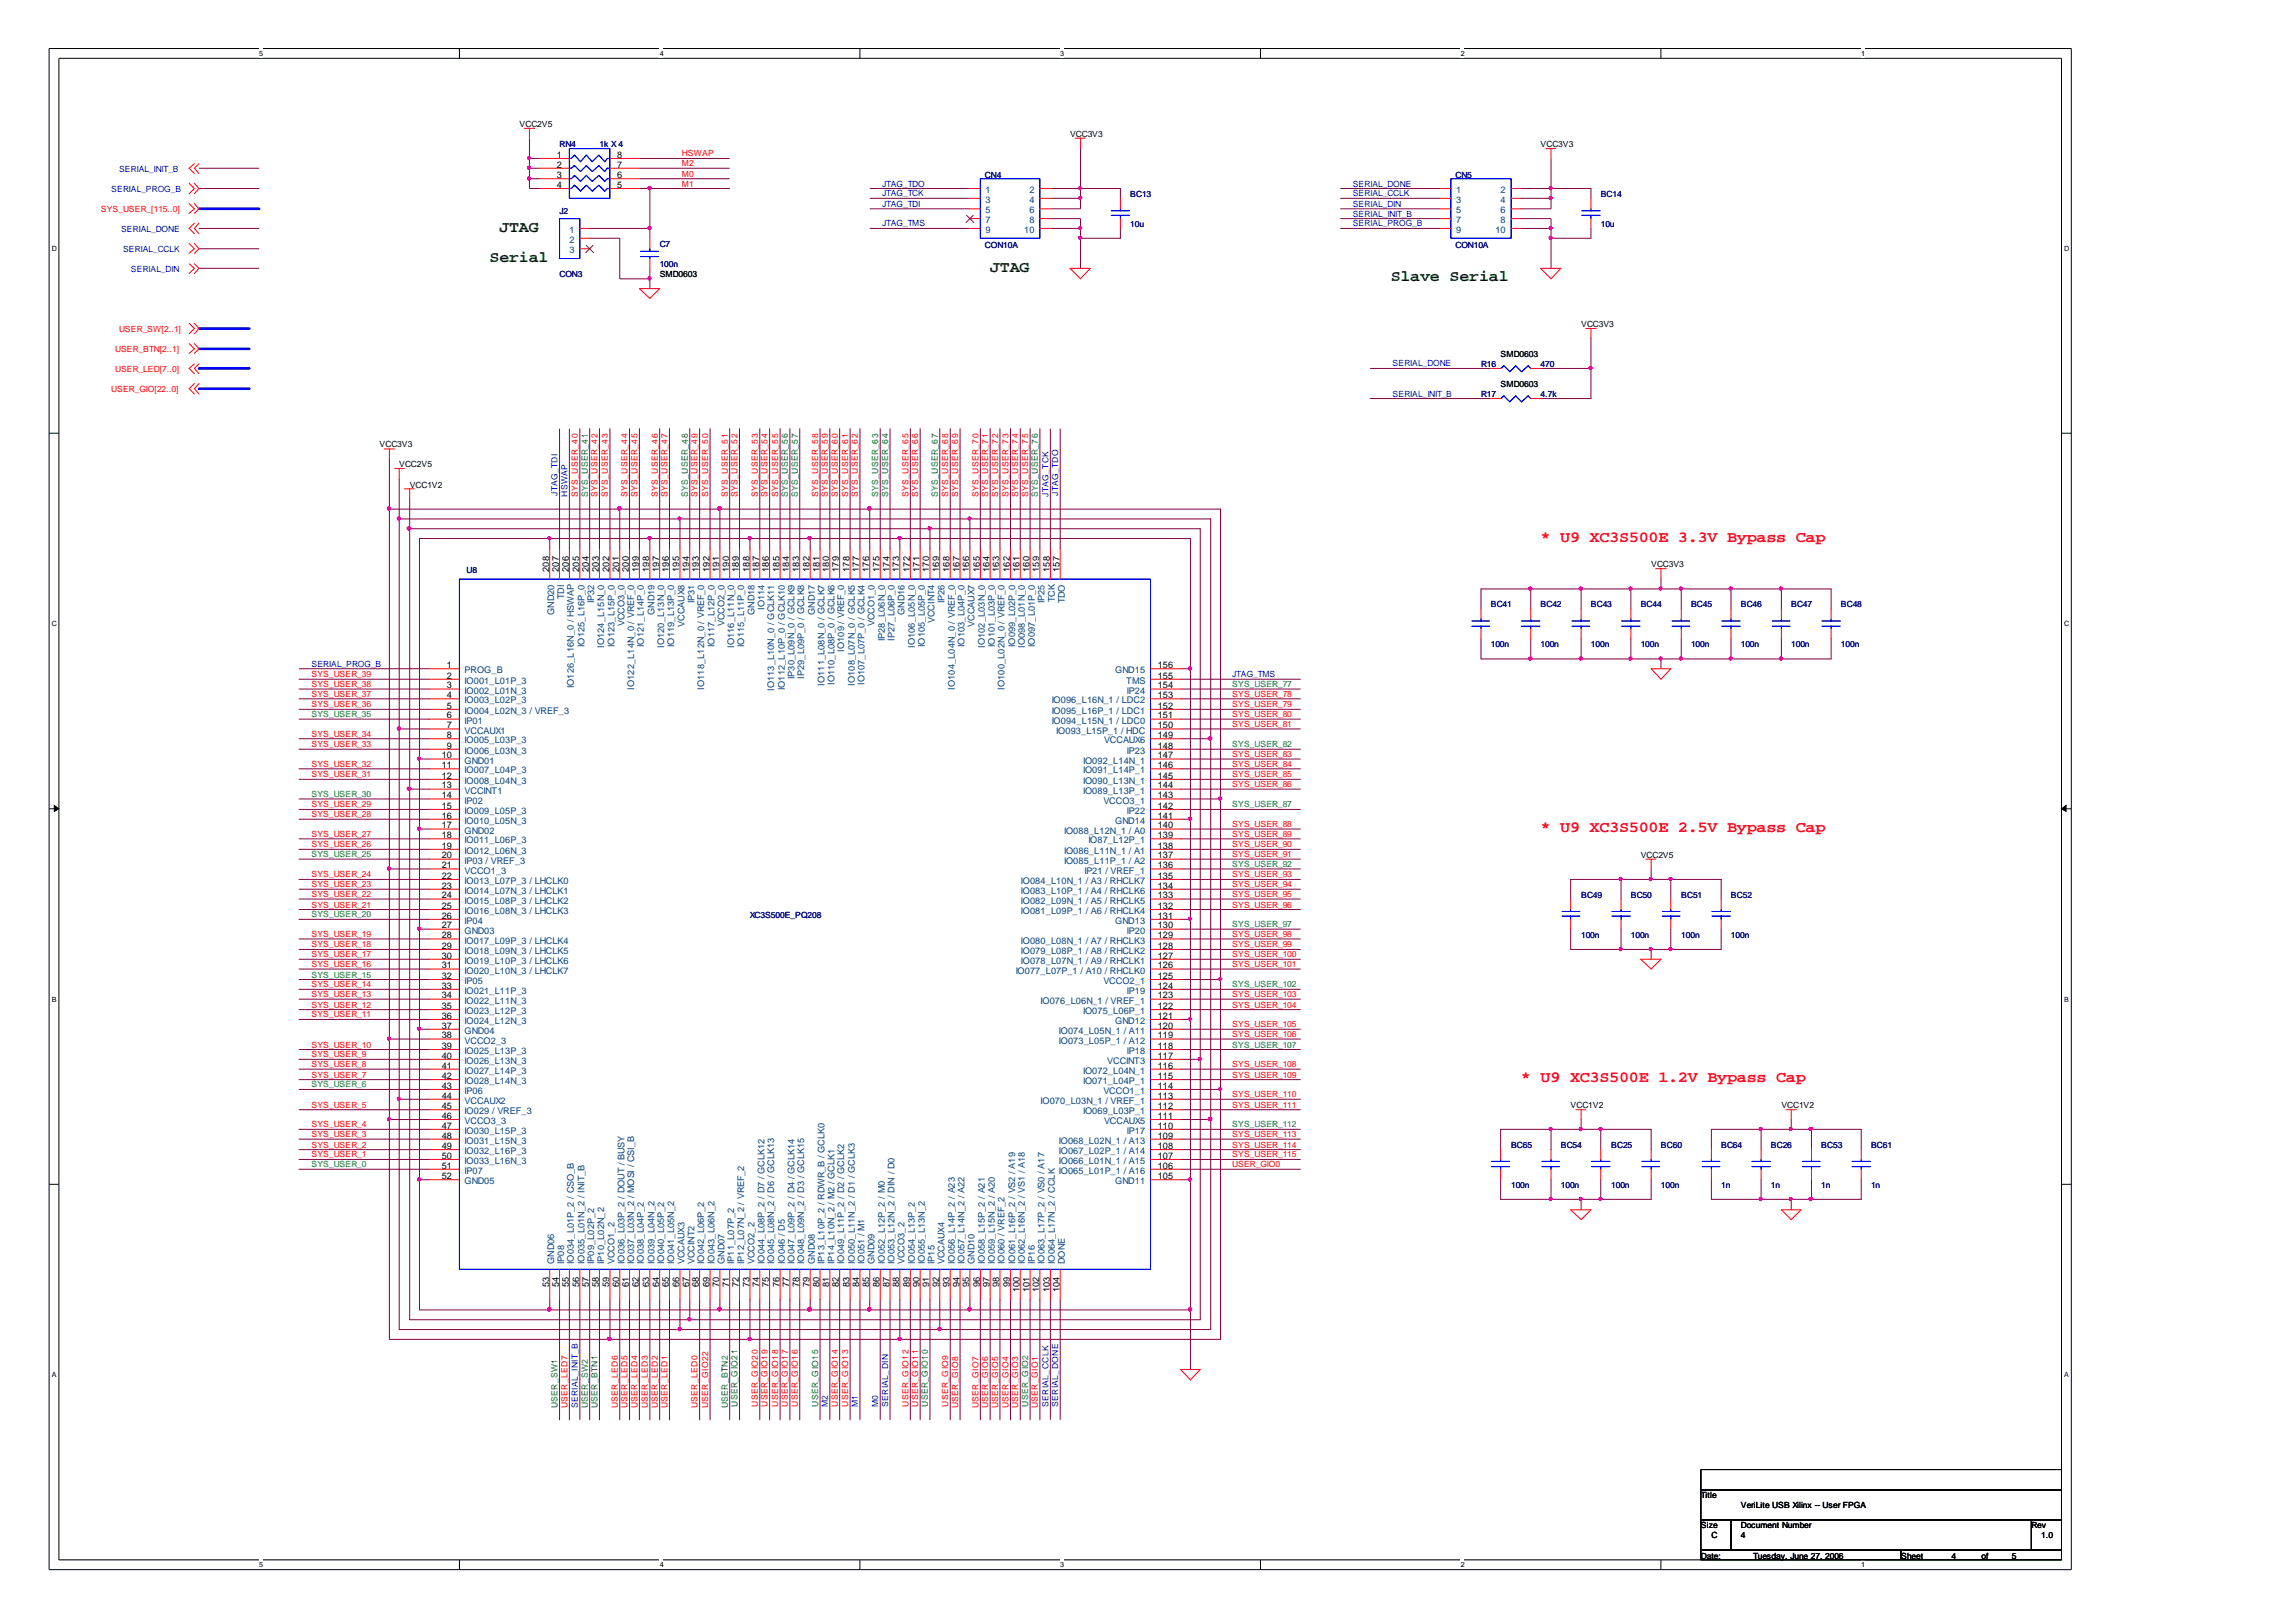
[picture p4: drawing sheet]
<svg xmlns="http://www.w3.org/2000/svg" width="297mm" height="210mm" viewBox="0 0 297 210" stroke-linecap="round" stroke-linejoin="round" font-family="sans-serif">
<defs><g id="words">
<g font-size="2" fill="#004000">
<text x="64.6" y="30">JTAG</text>
<text x="63.3" y="33.9">Serial</text>
<text x="128.1" y="35.2">JTAG</text>
<text x="179.9" y="36.4">Slave Serial</text>
</g>
<g font-size="2" fill="#f00">
<text x="199.3" y="70.1">* U9 XC3S500E 3.3V Bypass Cap</text>
<text x="199.3" y="107.7">* U9 XC3S500E 2.5V Bypass Cap</text>
<text x="196.8" y="140.1">* U9 XC3S500E 1.2V Bypass Cap</text>
</g>
<g font-size="1.2">
<text x="72.1" y="20.4">1</text>
<text x="72.1" y="21.7">2</text>
<text x="72.1" y="23">3</text>
<text x="79.8" y="20.4">8</text>
<text x="79.8" y="21.7">7</text>
<text x="79.8" y="23">6</text>
<text x="72.1" y="24.3">4</text>
<text x="79.8" y="24.3">5</text>
<text x="71" y="74" transform="rotate(-90 71 74)">208</text>
<text x="72.3" y="74" transform="rotate(-90 72.3 74)">207</text>
<text x="73.6" y="74" transform="rotate(-90 73.6 74)">206</text>
<text x="74.9" y="74" transform="rotate(-90 74.9 74)">205</text>
<text x="76.2" y="74" transform="rotate(-90 76.2 74)">204</text>
<text x="77.5" y="74" transform="rotate(-90 77.5 74)">203</text>
<text x="78.8" y="74" transform="rotate(-90 78.8 74)">202</text>
<text x="80.1" y="74" transform="rotate(-90 80.1 74)">201</text>
<text x="81.4" y="74" transform="rotate(-90 81.4 74)">200</text>
<text x="82.6" y="74" transform="rotate(-90 82.6 74)">199</text>
<text x="84" y="74" transform="rotate(-90 84 74)">198</text>
<text x="85.3" y="74" transform="rotate(-90 85.3 74)">197</text>
<text x="86.5" y="74" transform="rotate(-90 86.5 74)">196</text>
<text x="87.9" y="74" transform="rotate(-90 87.9 74)">195</text>
<text x="89.2" y="74" transform="rotate(-90 89.2 74)">194</text>
<text x="90.4" y="74" transform="rotate(-90 90.4 74)">193</text>
<text x="91.8" y="74" transform="rotate(-90 91.8 74)">192</text>
<text x="93" y="74" transform="rotate(-90 93 74)">191</text>
<text x="94.3" y="74" transform="rotate(-90 94.3 74)">190</text>
<text x="95.6" y="74" transform="rotate(-90 95.6 74)">189</text>
<text x="96.9" y="74" transform="rotate(-90 96.9 74)">188</text>
<text x="98.2" y="74" transform="rotate(-90 98.2 74)">187</text>
<text x="99.5" y="74" transform="rotate(-90 99.5 74)">186</text>
<text x="100.8" y="74" transform="rotate(-90 100.8 74)">185</text>
<text x="102.1" y="74" transform="rotate(-90 102.1 74)">184</text>
<text x="103.4" y="74" transform="rotate(-90 103.4 74)">183</text>
<text x="104.7" y="74" transform="rotate(-90 104.7 74)">182</text>
<text x="106" y="74" transform="rotate(-90 106 74)">181</text>
<text x="107.3" y="74" transform="rotate(-90 107.3 74)">180</text>
<text x="108.5" y="74" transform="rotate(-90 108.5 74)">179</text>
<text x="109.9" y="74" transform="rotate(-90 109.9 74)">178</text>
<text x="111.2" y="74" transform="rotate(-90 111.2 74)">177</text>
<text x="112.4" y="74" transform="rotate(-90 112.4 74)">176</text>
<text x="113.8" y="74" transform="rotate(-90 113.8 74)">175</text>
<text x="115.1" y="74" transform="rotate(-90 115.1 74)">174</text>
<text x="116.3" y="74" transform="rotate(-90 116.3 74)">173</text>
<text x="117.7" y="74" transform="rotate(-90 117.7 74)">172</text>
<text x="119" y="74" transform="rotate(-90 119 74)">171</text>
<text x="120.2" y="74" transform="rotate(-90 120.2 74)">170</text>
<text x="121.5" y="74" transform="rotate(-90 121.5 74)">169</text>
<text x="122.9" y="74" transform="rotate(-90 122.9 74)">168</text>
<text x="124.1" y="74" transform="rotate(-90 124.1 74)">167</text>
<text x="125.4" y="74" transform="rotate(-90 125.4 74)">166</text>
<text x="126.7" y="74" transform="rotate(-90 126.7 74)">165</text>
<text x="128" y="74" transform="rotate(-90 128 74)">164</text>
<text x="129.3" y="74" transform="rotate(-90 129.3 74)">163</text>
<text x="130.6" y="74" transform="rotate(-90 130.6 74)">162</text>
<text x="131.9" y="74" transform="rotate(-90 131.9 74)">161</text>
<text x="133.2" y="74" transform="rotate(-90 133.2 74)">160</text>
<text x="134.5" y="74" transform="rotate(-90 134.5 74)">159</text>
<text x="135.8" y="74" transform="rotate(-90 135.8 74)">158</text>
<text x="137.1" y="74" transform="rotate(-90 137.1 74)">157</text>
<text x="57.8" y="86.5">1</text>
<text x="57.8" y="87.8">2</text>
<text x="57.8" y="89.1">3</text>
<text x="149.8" y="89.1">154</text>
<text x="149.8" y="87.8">155</text>
<text x="149.8" y="86.5">156</text>
<text x="57.8" y="90.4">4</text>
<text x="57.8" y="91.7">5</text>
<text x="57.8" y="93">6</text>
<text x="57.8" y="94.2">7</text>
<text x="57.8" y="95.5">8</text>
<text x="149.8" y="95.5">149</text>
<text x="149.8" y="94.2">150</text>
<text x="149.8" y="93">151</text>
<text x="149.8" y="91.7">152</text>
<text x="149.8" y="90.4">153</text>
<text x="57.1" y="98.1">10</text>
<text x="57.1" y="99.4">11</text>
<text x="57.1" y="100.8">12</text>
<text x="57.8" y="96.9">9</text>
<text x="149.8" y="100.8">145</text>
<text x="149.8" y="99.4">146</text>
<text x="149.8" y="98.1">147</text>
<text x="149.8" y="96.9">148</text>
<text x="57.1" y="102">13</text>
<text x="57.1" y="103.3">14</text>
<text x="57.1" y="104.7">15</text>
<text x="57.1" y="105.9">16</text>
<text x="57.1" y="107.2">17</text>
<text x="149.8" y="107.2">140</text>
<text x="149.8" y="105.9">141</text>
<text x="149.8" y="104.7">142</text>
<text x="149.8" y="102">144</text>
<text x="149.8" y="103.3">143</text>
<text x="57.1" y="108.5">18</text>
<text x="57.1" y="109.8">19</text>
<text x="57.1" y="111.1">20</text>
<text x="57.1" y="112.4">21</text>
<text x="57.1" y="113.7">22</text>
<text x="149.8" y="113.7">135</text>
<text x="149.8" y="112.4">136</text>
<text x="149.8" y="111.1">137</text>
<text x="149.8" y="109.8">138</text>
<text x="149.8" y="108.5">139</text>
<text x="57.1" y="115">23</text>
<text x="57.1" y="116.3">24</text>
<text x="57.1" y="117.6">25</text>
<text x="57.1" y="118.9">26</text>
<text x="149.8" y="118.9">131</text>
<text x="149.8" y="117.6">132</text>
<text x="149.8" y="116.3">133</text>
<text x="149.8" y="115">134</text>
<text x="57.1" y="120.2">27</text>
<text x="57.1" y="121.4">28</text>
<text x="57.1" y="122.8">29</text>
<text x="57.1" y="124.1">30</text>
<text x="57.1" y="125.3">31</text>
<text x="149.8" y="125.3">126</text>
<text x="149.8" y="124.1">127</text>
<text x="149.8" y="122.8">128</text>
<text x="149.8" y="121.4">129</text>
<text x="149.8" y="120.2">130</text>
<text x="57.1" y="126.7">32</text>
<text x="57.1" y="127.9">33</text>
<text x="57.1" y="129.2">34</text>
<text x="57.1" y="130.6">35</text>
<text x="57.1" y="131.8">36</text>
<text x="149.8" y="131.8">121</text>
<text x="149.8" y="130.6">122</text>
<text x="149.8" y="129.2">123</text>
<text x="149.8" y="127.9">124</text>
<text x="149.8" y="126.7">125</text>
<text x="57.1" y="133.1">37</text>
<text x="57.1" y="134.4">38</text>
<text x="57.1" y="135.7">39</text>
<text x="57.1" y="137">40</text>
<text x="149.8" y="137">117</text>
<text x="149.8" y="135.7">118</text>
<text x="149.8" y="134.4">119</text>
<text x="149.8" y="133.1">120</text>
<text x="57.1" y="138.3">41</text>
<text x="57.1" y="139.6">42</text>
<text x="57.1" y="140.9">43</text>
<text x="57.1" y="142.2">44</text>
<text x="57.1" y="143.5">45</text>
<text x="149.8" y="143.5">112</text>
<text x="149.8" y="142.2">113</text>
<text x="149.8" y="139.6">115</text>
<text x="149.8" y="138.3">116</text>
<text x="149.8" y="140.9">114</text>
<text x="57.1" y="144.8">46</text>
<text x="57.1" y="146.1">47</text>
<text x="57.1" y="147.3">48</text>
<text x="57.1" y="148.7">49</text>
<text x="57.1" y="150">50</text>
<text x="149.8" y="150">107</text>
<text x="149.8" y="148.7">108</text>
<text x="149.8" y="147.3">109</text>
<text x="149.8" y="146.1">110</text>
<text x="149.8" y="144.8">111</text>
<text x="57.1" y="151.2">51</text>
<text x="57.1" y="152.6">52</text>
<text x="149.8" y="152.6">105</text>
<text x="149.8" y="151.2">106</text>
<text x="71" y="166.6" transform="rotate(-90 71 166.6)">53</text>
<text x="72.3" y="166.6" transform="rotate(-90 72.3 166.6)">54</text>
<text x="73.6" y="166.6" transform="rotate(-90 73.6 166.6)">55</text>
<text x="74.9" y="166.6" transform="rotate(-90 74.9 166.6)">56</text>
<text x="76.2" y="166.6" transform="rotate(-90 76.2 166.6)">57</text>
<text x="77.5" y="166.6" transform="rotate(-90 77.5 166.6)">58</text>
<text x="78.8" y="166.6" transform="rotate(-90 78.8 166.6)">59</text>
<text x="80.1" y="166.6" transform="rotate(-90 80.1 166.6)">60</text>
<text x="81.4" y="166.6" transform="rotate(-90 81.4 166.6)">61</text>
<text x="82.6" y="166.6" transform="rotate(-90 82.6 166.6)">62</text>
<text x="84" y="166.6" transform="rotate(-90 84 166.6)">63</text>
<text x="85.3" y="166.6" transform="rotate(-90 85.3 166.6)">64</text>
<text x="86.5" y="166.6" transform="rotate(-90 86.5 166.6)">65</text>
<text x="87.9" y="166.6" transform="rotate(-90 87.9 166.6)">66</text>
<text x="89.2" y="166.6" transform="rotate(-90 89.2 166.6)">67</text>
<text x="90.4" y="166.6" transform="rotate(-90 90.4 166.6)">68</text>
<text x="91.8" y="166.6" transform="rotate(-90 91.8 166.6)">69</text>
<text x="93" y="166.6" transform="rotate(-90 93 166.6)">70</text>
<text x="94.3" y="166.6" transform="rotate(-90 94.3 166.6)">71</text>
<text x="95.6" y="166.6" transform="rotate(-90 95.6 166.6)">72</text>
<text x="96.9" y="166.6" transform="rotate(-90 96.9 166.6)">73</text>
<text x="98.2" y="166.6" transform="rotate(-90 98.2 166.6)">74</text>
<text x="99.5" y="166.6" transform="rotate(-90 99.5 166.6)">75</text>
<text x="100.8" y="166.6" transform="rotate(-90 100.8 166.6)">76</text>
<text x="102.1" y="166.6" transform="rotate(-90 102.1 166.6)">77</text>
<text x="103.4" y="166.6" transform="rotate(-90 103.4 166.6)">78</text>
<text x="104.7" y="166.6" transform="rotate(-90 104.7 166.6)">79</text>
<text x="106" y="166.6" transform="rotate(-90 106 166.6)">80</text>
<text x="107.3" y="166.6" transform="rotate(-90 107.3 166.6)">81</text>
<text x="108.5" y="166.6" transform="rotate(-90 108.5 166.6)">82</text>
<text x="109.9" y="166.6" transform="rotate(-90 109.9 166.6)">83</text>
<text x="111.2" y="166.6" transform="rotate(-90 111.2 166.6)">84</text>
<text x="112.4" y="166.6" transform="rotate(-90 112.4 166.6)">85</text>
<text x="113.8" y="166.6" transform="rotate(-90 113.8 166.6)">86</text>
<text x="115.1" y="166.6" transform="rotate(-90 115.1 166.6)">87</text>
<text x="116.3" y="166.6" transform="rotate(-90 116.3 166.6)">88</text>
<text x="117.7" y="166.6" transform="rotate(-90 117.7 166.6)">89</text>
<text x="119" y="166.6" transform="rotate(-90 119 166.6)">90</text>
<text x="120.2" y="166.6" transform="rotate(-90 120.2 166.6)">91</text>
<text x="121.5" y="166.6" transform="rotate(-90 121.5 166.6)">92</text>
<text x="122.9" y="166.6" transform="rotate(-90 122.9 166.6)">93</text>
<text x="124.1" y="166.6" transform="rotate(-90 124.1 166.6)">94</text>
<text x="125.4" y="166.6" transform="rotate(-90 125.4 166.6)">95</text>
<text x="126.7" y="166.6" transform="rotate(-90 126.7 166.6)">96</text>
<text x="128" y="166.6" transform="rotate(-90 128 166.6)">97</text>
<text x="129.3" y="166.6" transform="rotate(-90 129.3 166.6)">98</text>
<text x="130.6" y="166.6" transform="rotate(-90 130.6 166.6)">99</text>
<text x="131.9" y="167.2" transform="rotate(-90 131.9 167.2)">100</text>
<text x="133.2" y="167.2" transform="rotate(-90 133.2 167.2)">101</text>
<text x="134.5" y="167.2" transform="rotate(-90 134.5 167.2)">102</text>
<text x="135.8" y="167.2" transform="rotate(-90 135.8 167.2)">103</text>
<text x="137.1" y="167.2" transform="rotate(-90 137.1 167.2)">104</text>
</g>
<g font-size="1.2" fill="#004080">
<text x="127.5" y="25">1</text>
<text x="127.5" y="26.3">3</text>
<text x="127.5" y="27.6">5</text>
<text x="127.5" y="28.9">7</text>
<text x="133.2" y="25">2</text>
<text x="133.2" y="26.3">4</text>
<text x="133.2" y="27.6">6</text>
<text x="133.2" y="28.9">8</text>
<text x="188.4" y="25">1</text>
<text x="188.4" y="26.3">3</text>
<text x="188.4" y="27.6">5</text>
<text x="188.4" y="28.9">7</text>
<text x="194.1" y="25">2</text>
<text x="194.1" y="26.3">4</text>
<text x="194.1" y="27.6">6</text>
<text x="194.1" y="28.9">8</text>
<text x="73.7" y="30.2">1</text>
<text x="73.7" y="31.4">2</text>
<text x="73.7" y="32.8">3</text>
<text x="127.5" y="30.2">9</text>
<text x="132.5" y="30.2">10</text>
<text x="188.4" y="30.2">9</text>
<text x="193.5" y="30.2">10</text>
<text x="73" y="77.5" transform="rotate(-90 73 77.5)">TDI</text>
<text x="136.5" y="77.9" transform="rotate(-90 136.5 77.9)">TCK</text>
<text x="71.7" y="79.6" transform="rotate(-90 71.7 79.6)">GND20</text>
<text x="75.6" y="83.7" transform="rotate(-90 75.6 83.7)">IO125_L16P_0</text>
<text x="76.9" y="78.1" transform="rotate(-90 76.9 78.1)">IP32</text>
<text x="78.1" y="83.8" transform="rotate(-90 78.1 83.8)">IO124_L15N_0</text>
<text x="79.5" y="83.7" transform="rotate(-90 79.5 83.7)">IO123_L15P_0</text>
<text x="80.8" y="81" transform="rotate(-90 80.8 81)">VCCO3_0</text>
<text x="83.3" y="83.7" transform="rotate(-90 83.3 83.7)">IO121_L14P_0</text>
<text x="84.7" y="79.6" transform="rotate(-90 84.7 79.6)">GND19</text>
<text x="85.9" y="83.8" transform="rotate(-90 85.9 83.8)">IO120_L13N_0</text>
<text x="87.2" y="83.7" transform="rotate(-90 87.2 83.7)">IO119_L13P_0</text>
<text x="88.6" y="81.1" transform="rotate(-90 88.6 81.1)">VCCAUX8</text>
<text x="89.8" y="78.1" transform="rotate(-90 89.8 78.1)">IP31</text>
<text x="92.5" y="83.7" transform="rotate(-90 92.5 83.7)">IO117_L12P_0</text>
<text x="93.7" y="81" transform="rotate(-90 93.7 81)">VCCO2_0</text>
<text x="95" y="83.8" transform="rotate(-90 95 83.8)">IO116_L11N_0</text>
<text x="96.3" y="83.7" transform="rotate(-90 96.3 83.7)">IO115_L11P_0</text>
<text x="97.6" y="79.6" transform="rotate(-90 97.6 79.6)">GND18</text>
<text x="98.9" y="78.9" transform="rotate(-90 98.9 78.9)">IO114</text>
<text x="105.4" y="79.6" transform="rotate(-90 105.4 79.6)">GND17</text>
<text x="113.1" y="81" transform="rotate(-90 113.1 81)">VCCO1_0</text>
<text x="114.5" y="83" transform="rotate(-90 114.5 83)">IP28_L06N_0</text>
<text x="115.7" y="82.9" transform="rotate(-90 115.7 82.9)">IP27_L06P_0</text>
<text x="117" y="79.6" transform="rotate(-90 117 79.6)">GND16</text>
<text x="118.4" y="83.8" transform="rotate(-90 118.4 83.8)">IO106_L05N_0</text>
<text x="119.6" y="83.7" transform="rotate(-90 119.6 83.7)">IO105_L05P_0</text>
<text x="120.9" y="80.6" transform="rotate(-90 120.9 80.6)">VCCINT4</text>
<text x="122.2" y="78.1" transform="rotate(-90 122.2 78.1)">IP26</text>
<text x="124.8" y="83.7" transform="rotate(-90 124.8 83.7)">IO103_L04P_0</text>
<text x="126.1" y="81.1" transform="rotate(-90 126.1 81.1)">VCCAUX7</text>
<text x="127.4" y="83.8" transform="rotate(-90 127.4 83.8)">IO102_L03N_0</text>
<text x="128.7" y="83.7" transform="rotate(-90 128.7 83.7)">IO101_L03P_0</text>
<text x="131.3" y="83.7" transform="rotate(-90 131.3 83.7)">IO099_L02P_0</text>
<text x="132.6" y="83.8" transform="rotate(-90 132.6 83.8)">IO098_L01N_0</text>
<text x="133.9" y="83.7" transform="rotate(-90 133.9 83.7)">IO097_L01P_0</text>
<text x="135.1" y="78.1" transform="rotate(-90 135.1 78.1)">IP25</text>
<text x="137.8" y="78.1" transform="rotate(-90 137.8 78.1)">TDO</text>
<text x="60.1" y="87.1">PROG_B</text>
<text x="60.1" y="88.5">IO001_L01P_3</text>
<text x="60.1" y="89.8">IO002_L01N_3</text>
<text x="74.3" y="89.1" transform="rotate(-90 74.3 89.1)">IO126_L16N_0 / HSWAP</text>
<text x="82" y="89.3" transform="rotate(-90 82 89.3)">IO122_L14N_0 / VREF_0</text>
<text x="91.1" y="89.3" transform="rotate(-90 91.1 89.3)">IO118_L12N_0 / VREF_0</text>
<text x="100.2" y="89.4" transform="rotate(-90 100.2 89.4)">IO113_L10N_0 / GCLK11</text>
<text x="101.5" y="89.3" transform="rotate(-90 101.5 89.3)">IO112_L10P_0 / GCLK10</text>
<text x="102.8" y="87.9" transform="rotate(-90 102.8 87.9)">IP30_L09N_0 / GCLK9</text>
<text x="104.1" y="87.8" transform="rotate(-90 104.1 87.8)">IP29_L09P_0 / GCLK8</text>
<text x="106.7" y="88.7" transform="rotate(-90 106.7 88.7)">IO111_L08N_0 / GCLK7</text>
<text x="107.9" y="88.7" transform="rotate(-90 107.9 88.7)">IO110_L08P_0 / GCLK6</text>
<text x="109.2" y="84.3" transform="rotate(-90 109.2 84.3)">IO109 / VREF_0</text>
<text x="110.6" y="88.7" transform="rotate(-90 110.6 88.7)">IO108_L07N_0 / GCLK5</text>
<text x="111.8" y="88.7" transform="rotate(-90 111.8 88.7)">IO107_L07P_0 / GCLK4</text>
<text x="123.5" y="89.3" transform="rotate(-90 123.5 89.3)">IO104_L04N_0 / VREF_0</text>
<text x="130" y="89.3" transform="rotate(-90 130 89.3)">IO100_L02N_0 / VREF_0</text>
<text x="144.3" y="87.1">GND15</text>
<text x="145.7" y="88.5">TMS</text>
<text x="145.8" y="89.8">IP24</text>
<text x="60.1" y="91">IO003_L02P_3</text>
<text x="60.1" y="92.4">IO004_L02N_3 / VREF_3</text>
<text x="60.1" y="93.7">IP01</text>
<text x="60.1" y="94.9">VCCAUX1</text>
<text x="136.1" y="93.7">IO094_L15N_1 / LDC0</text>
<text x="136.1" y="92.4">IO095_L16P_1 / LDC1</text>
<text x="136.1" y="91">IO096_L16N_1 / LDC2</text>
<text x="136.7" y="94.9">IO093_L15P_1 / HDC</text>
<text x="60.1" y="96.2">IO005_L03P_3</text>
<text x="60.1" y="97.6">IO006_L03N_3</text>
<text x="60.1" y="98.8">GND01</text>
<text x="60.1" y="100.1">IO007_L04P_3</text>
<text x="60.1" y="101.4">IO008_L04N_3</text>
<text x="140.1" y="101.4">IO090_L13N_1</text>
<text x="140.1" y="100.1">IO091_L14P_1</text>
<text x="140.1" y="98.8">IO092_L14N_1</text>
<text x="142.8" y="96.2">VCCAUX6</text>
<text x="145.8" y="97.6">IP23</text>
<text x="60.1" y="102.7">VCCINT1</text>
<text x="60.1" y="104">IP02</text>
<text x="60.1" y="105.3">IO009_L05P_3</text>
<text x="60.1" y="106.6">IO010_L05N_3</text>
<text x="60.1" y="107.9">GND02</text>
<text x="137.7" y="107.9">IO088_L12N_1 / A0</text>
<text x="140.1" y="102.7">IO089_L13P_1</text>
<text x="142.7" y="104">VCCO3_1</text>
<text x="144.3" y="106.6">GND14</text>
<text x="145.8" y="105.3">IP22</text>
<text x="60.1" y="109.1">IO011_L06P_3</text>
<text x="60.1" y="110.5">IO012_L06N_3</text>
<text x="60.1" y="111.8">IP03 / VREF_3</text>
<text x="60.1" y="113">VCCO1_3</text>
<text x="137.7" y="111.8">IO085_L11P_1 / A2</text>
<text x="137.7" y="110.5">IO086_L11N_1 / A1</text>
<text x="140.3" y="113">IP21 / VREF_1</text>
<text x="140.8" y="109.1">IO87_L12P_1</text>
<text x="60.1" y="114.4">IO013_L07P_3 / LHCLK0</text>
<text x="60.1" y="115.7">IO014_L07N_3 / LHCLK1</text>
<text x="60.1" y="116.9">IO015_L08P_3 / LHCLK2</text>
<text x="60.1" y="118.3">IO016_L08N_3 / LHCLK3</text>
<text x="60.1" y="119.6">IP04</text>
<text x="132.1" y="118.3">IO081_L09P_1 / A6 / RHCLK4</text>
<text x="132.1" y="116.9">IO082_L09N_1 / A5 / RHCLK5</text>
<text x="132.1" y="115.7">IO083_L10P_1 / A4 / RHCLK6</text>
<text x="132.1" y="114.4">IO084_L10N_1 / A3 / RHCLK7</text>
<text x="144.3" y="119.6">GND13</text>
<text x="60.1" y="120.8">GND03</text>
<text x="60.1" y="122.1">IO017_L09P_3 / LHCLK4</text>
<text x="60.1" y="123.5">IO018_L09N_3 / LHCLK5</text>
<text x="60.1" y="124.7">IO019_L10P_3 / LHCLK6</text>
<text x="60.1" y="126">IO020_L10N_3 / LHCLK7</text>
<text x="131.4" y="126">IO077_L07P_1 / A10 / RHCLK0</text>
<text x="132.1" y="124.7">IO078_L07N_1 / A9 / RHCLK1</text>
<text x="132.1" y="123.5">IO079_L08P_1 / A8 / RHCLK2</text>
<text x="132.1" y="122.1">IO080_L08N_1 / A7 / RHCLK3</text>
<text x="145.8" y="120.8">IP20</text>
<text x="60.1" y="127.4">IP05</text>
<text x="60.1" y="128.6">IO021_L11P_3</text>
<text x="60.1" y="129.9">IO022_L11N_3</text>
<text x="60.1" y="131.2">IO023_L12P_3</text>
<text x="134.6" y="129.9">IO076_L06N_1 / VREF_1</text>
<text x="140.1" y="131.2">IO075_L06P_1</text>
<text x="142.7" y="127.4">VCCO2_1</text>
<text x="145.8" y="128.6">IP19</text>
<text x="60.1" y="132.5">IO024_L12N_3</text>
<text x="60.1" y="133.8">GND04</text>
<text x="60.1" y="135.1">VCCO2_3</text>
<text x="60.1" y="136.4">IO025_L13P_3</text>
<text x="60.1" y="137.7">IO026_L13N_3</text>
<text x="137" y="135.1">IO073_L05P_1 / A12</text>
<text x="137" y="133.8">IO074_L05N_1 / A11</text>
<text x="143.3" y="137.7">VCCINT3</text>
<text x="144.3" y="132.5">GND12</text>
<text x="145.8" y="136.4">IP18</text>
<text x="60.1" y="139">IO027_L14P_3</text>
<text x="60.1" y="140.3">IO028_L14N_3</text>
<text x="60.1" y="141.6">IP06</text>
<text x="60.1" y="142.8">VCCAUX2</text>
<text x="134.6" y="142.8">IO070_L03N_1 / VREF_1</text>
<text x="140.1" y="140.3">IO071_L04P_1</text>
<text x="140.1" y="139">IO072_L04N_1</text>
<text x="142.7" y="141.6">VCCO1_1</text>
<text x="60.1" y="144.2">IO029 / VREF_3</text>
<text x="60.1" y="145.5">VCCO3_3</text>
<text x="60.1" y="146.7">IO030_L15P_3</text>
<text x="60.1" y="148">IO031_L15N_3</text>
<text x="60.1" y="149.4">IO032_L16P_3</text>
<text x="137" y="149.4">IO067_L02P_1 / A14</text>
<text x="137" y="148">IO068_L02N_1 / A13</text>
<text x="140.1" y="144.2">IO069_L03P_1</text>
<text x="142.8" y="145.5">VCCAUX5</text>
<text x="145.8" y="146.7">IP17</text>
<text x="60.1" y="150.6">IO033_L16N_3</text>
<text x="60.1" y="151.9">IP07</text>
<text x="60.1" y="153.3">GND05</text>
<text x="137" y="151.9">IO065_L01P_1 / A16</text>
<text x="137" y="150.6">IO066_L01N_1 / A15</text>
<text x="144.3" y="153.3">GND11</text>
<text x="71.7" y="163.6" transform="rotate(-90 71.7 163.6)">GND06</text>
<text x="73" y="163.6" transform="rotate(-90 73 163.6)">IP08</text>
<text x="74.3" y="163.6" transform="rotate(-90 74.3 163.6)">IO034_L01P_2 / CSO_B</text>
<text x="75.6" y="163.6" transform="rotate(-90 75.6 163.6)">IO035_L01N_2 / INIT_B</text>
<text x="76.9" y="163.6" transform="rotate(-90 76.9 163.6)">IP09_L02P_2</text>
<text x="78.1" y="163.6" transform="rotate(-90 78.1 163.6)">IP10_L02N_2</text>
<text x="79.5" y="163.6" transform="rotate(-90 79.5 163.6)">VCCO1_2</text>
<text x="80.8" y="163.6" transform="rotate(-90 80.8 163.6)">IO036_L03P_2 / DOUT / BUSY</text>
<text x="82" y="163.6" transform="rotate(-90 82 163.6)">IO037_L03N_2 / MOSI / CSI_B</text>
<text x="83.3" y="163.6" transform="rotate(-90 83.3 163.6)">IO038_L04P_2</text>
<text x="84.7" y="163.6" transform="rotate(-90 84.7 163.6)">IO039_L04N_2</text>
<text x="85.9" y="163.6" transform="rotate(-90 85.9 163.6)">IO040_L05P_2</text>
<text x="87.2" y="163.6" transform="rotate(-90 87.2 163.6)">IO041_L05N_2</text>
<text x="88.6" y="163.6" transform="rotate(-90 88.6 163.6)">VCCAUX3</text>
<text x="89.8" y="163.6" transform="rotate(-90 89.8 163.6)">VCCINT2</text>
<text x="91.1" y="163.6" transform="rotate(-90 91.1 163.6)">IO042_L06P_2</text>
<text x="92.5" y="163.6" transform="rotate(-90 92.5 163.6)">IO043_L06N_2</text>
<text x="93.7" y="163.6" transform="rotate(-90 93.7 163.6)">GND07</text>
<text x="95" y="163.6" transform="rotate(-90 95 163.6)">IP11_L07P_2</text>
<text x="96.3" y="163.6" transform="rotate(-90 96.3 163.6)">IP12_L07N_2 / VREF_2</text>
<text x="97.6" y="163.6" transform="rotate(-90 97.6 163.6)">VCCO2_2</text>
<text x="98.9" y="163.6" transform="rotate(-90 98.9 163.6)">IO044_L08P_2 / D7 / GCLK12</text>
<text x="100.2" y="163.6" transform="rotate(-90 100.2 163.6)">IO045_L08N_2 / D6 / GCLK13</text>
<text x="101.5" y="163.6" transform="rotate(-90 101.5 163.6)">IO046 / D5</text>
<text x="102.8" y="163.6" transform="rotate(-90 102.8 163.6)">IO047_L09P_2 / D4 / GCLK14</text>
<text x="104.1" y="163.6" transform="rotate(-90 104.1 163.6)">IO048_L09N_2 / D3 / GCLK15</text>
<text x="105.4" y="163.6" transform="rotate(-90 105.4 163.6)">GND08</text>
<text x="106.7" y="163.6" transform="rotate(-90 106.7 163.6)">IP13_L10P_2 / RDWR_B / GCLK0</text>
<text x="107.9" y="163.6" transform="rotate(-90 107.9 163.6)">IP14_L10N_2 / M2 / GCLK1</text>
<text x="109.2" y="163.6" transform="rotate(-90 109.2 163.6)">IO049_L11P_2 / D2 / GCLK2</text>
<text x="110.6" y="163.6" transform="rotate(-90 110.6 163.6)">IO050_L11N_2 / D1 / GCLK3</text>
<text x="111.8" y="163.6" transform="rotate(-90 111.8 163.6)">IO051 / M1</text>
<text x="113.1" y="163.6" transform="rotate(-90 113.1 163.6)">GND09</text>
<text x="114.5" y="163.6" transform="rotate(-90 114.5 163.6)">IO052_L12P_2 / M0</text>
<text x="115.7" y="163.6" transform="rotate(-90 115.7 163.6)">IO053_L12N_2 / DIN / D0</text>
<text x="117" y="163.6" transform="rotate(-90 117 163.6)">VCCO3_2</text>
<text x="118.4" y="163.6" transform="rotate(-90 118.4 163.6)">IO054_L13P_2</text>
<text x="119.6" y="163.6" transform="rotate(-90 119.6 163.6)">IO055_L13N_2</text>
<text x="120.9" y="163.6" transform="rotate(-90 120.9 163.6)">IP15</text>
<text x="122.2" y="163.6" transform="rotate(-90 122.2 163.6)">VCCAUX4</text>
<text x="123.5" y="163.6" transform="rotate(-90 123.5 163.6)">IO056_L14P_2 / A23</text>
<text x="124.8" y="163.6" transform="rotate(-90 124.8 163.6)">IO057_L14N_2 / A22</text>
<text x="126.1" y="163.6" transform="rotate(-90 126.1 163.6)">GND10</text>
<text x="127.4" y="163.6" transform="rotate(-90 127.4 163.6)">IO058_L15P_2 / A21</text>
<text x="128.7" y="163.6" transform="rotate(-90 128.7 163.6)">IO059_L15N_2 / A20</text>
<text x="130" y="163.6" transform="rotate(-90 130 163.6)">IO060 / VREF_2</text>
<text x="131.3" y="163.6" transform="rotate(-90 131.3 163.6)">IO061_L16P_2 / VS2 / A19</text>
<text x="132.6" y="163.6" transform="rotate(-90 132.6 163.6)">IO062_L16N_2 / VS1 / A18</text>
<text x="133.9" y="163.6" transform="rotate(-90 133.9 163.6)">IP16</text>
<text x="135.1" y="163.6" transform="rotate(-90 135.1 163.6)">IO063_L17P_2 / VS0 / A17</text>
<text x="136.5" y="163.6" transform="rotate(-90 136.5 163.6)">IO064_L17N_2 / CCLK</text>
<text x="137.8" y="163.6" transform="rotate(-90 137.8 163.6)">DONE</text>
</g>
<g font-size="1.1">
<text x="67.2" y="16.4">VCC2V5</text>
<text x="138.4" y="17.7">VCC3V3</text>
<text x="199.3" y="19">VCC3V3</text>
<text x="85.3" y="35.8">SMD0603</text>
<text x="194.1" y="46.2">SMD0603</text>
<text x="204.6" y="42.3">VCC3V3</text>
<text x="194.1" y="50.1">SMD0603</text>
<text x="49.1" y="57.8">VCC3V3</text>
<text x="51.6" y="60.5">VCC2V5</text>
<text x="53" y="63.1">VCC1V2</text>
<text x="213.6" y="73.4">VCC3V3</text>
<text x="212.3" y="111">VCC2V5</text>
<text x="203.2" y="143.4">VCC1V2</text>
<text x="230.5" y="143.4">VCC1V2</text>
<text x="220" y="193.9">Title</text>
<text x="220" y="197.8">Size</text>
<text x="225.2" y="195.2">VeriLite USB Xilinx -- User FPGA</text>
<text x="225.2" y="197.8">Document Number</text>
<text x="262.8" y="197.8">Rev</text>
<text x="220" y="201.7">Date:</text>
<text x="221.4" y="199.1">C</text>
<text x="225.2" y="199.1">4</text>
<text x="226.8" y="201.7">Tuesday, June 27, 2006</text>
<text x="246" y="201.7">Sheet</text>
<text x="252.5" y="201.7">4</text>
<text x="256.4" y="201.7">of</text>
<text x="260.3" y="201.7">5</text>
<text x="264.1" y="199.1">1.0</text>
</g>
<g font-size="1.1" fill="#00f">
<text x="15.4" y="22.3">SERIAL_INIT_B</text>
<text x="14.4" y="24.8">SERIAL_PROG_B</text>
<text x="15.7" y="30">SERIAL_DONE</text>
<text x="114.1" y="25.4">JTAG_TCK</text>
<text x="114.1" y="26.8">JTAG_TDI</text>
<text x="114.1" y="24.1">JTAG_TDO</text>
<text x="114.1" y="29.3">JTAG_TMS</text>
<text x="175" y="29.3">SERIAL_PROG_B</text>
<text x="175" y="28">SERIAL_INIT_B</text>
<text x="175" y="25.4">SERIAL_CCLK</text>
<text x="175" y="24.1">SERIAL_DONE</text>
<text x="175" y="26.8">SERIAL_DIN</text>
<text x="15.9" y="32.6">SERIAL_CCLK</text>
<text x="16.9" y="35.2">SERIAL_DIN</text>
<text x="180.2" y="47.4">SERIAL_DONE</text>
<text x="180.2" y="51.3">SERIAL_INIT_B</text>
<text x="72.1" y="64.2" transform="rotate(-90 72.1 64.2)">JTAG_TDI</text>
<text x="73.4" y="64.3" transform="rotate(-90 73.4 64.3)">HSWAP</text>
<text x="135.6" y="64.3" transform="rotate(-90 135.6 64.3)">JTAG_TCK</text>
<text x="136.9" y="64.2" transform="rotate(-90 136.9 64.2)">JTAG_TDO</text>
<text x="40.3" y="86.3">SERIAL_PROG_B</text>
<text x="159.4" y="87.6">JTAG_TMS</text>
<text x="74.8" y="182.2" transform="rotate(-90 74.8 182.2)">SERIAL_INIT_B</text>
<text x="107.1" y="182" transform="rotate(-90 107.1 182)">M2</text>
<text x="111" y="182" transform="rotate(-90 111 182)">M1</text>
<text x="113.6" y="182" transform="rotate(-90 113.6 182)">M0</text>
<text x="114.9" y="182" transform="rotate(-90 114.9 182)">SERIAL_DIN</text>
<text x="135.6" y="182" transform="rotate(-90 135.6 182)">SERIAL_CCLK</text>
<text x="136.9" y="182" transform="rotate(-90 136.9 182)">SERIAL_DONE</text>
</g>
<g font-size="1.1" fill="#000080">
<text x="72.4" y="19">RN4</text>
<text x="77.6" y="19">1k X 4</text>
<text x="127.4" y="23">CN4</text>
<text x="188.3" y="23">CN5</text>
<text x="72.4" y="27.7">J2</text>
<text x="146.2" y="25.5">BC13</text>
<text x="146.2" y="29.4">10u</text>
<text x="207.1" y="25.5">BC14</text>
<text x="207.1" y="29.4">10u</text>
<text x="72.4" y="35.8">CON3</text>
<text x="85.3" y="31.9">C7</text>
<text x="85.3" y="34.6">100n</text>
<text x="127.4" y="32.1">CON10A</text>
<text x="188.3" y="32.1">CON10A</text>
<text x="191.6" y="47.5">R16</text>
<text x="199.3" y="47.5">470</text>
<text x="191.6" y="51.4">R17</text>
<text x="199.3" y="51.4">4.7k</text>
<text x="60.4" y="74.2">U8</text>
<text x="192.9" y="78.6">BC41</text>
<text x="192.9" y="83.7">100n</text>
<text x="199.3" y="78.6">BC42</text>
<text x="199.3" y="83.7">100n</text>
<text x="205.8" y="78.6">BC43</text>
<text x="205.8" y="83.7">100n</text>
<text x="212.3" y="78.6">BC44</text>
<text x="212.3" y="83.7">100n</text>
<text x="218.8" y="78.6">BC45</text>
<text x="218.8" y="83.7">100n</text>
<text x="225.2" y="78.6">BC46</text>
<text x="225.2" y="83.7">100n</text>
<text x="231.7" y="78.6">BC47</text>
<text x="231.7" y="83.7">100n</text>
<text x="238.2" y="78.6">BC48</text>
<text x="238.2" y="83.7">100n</text>
<text x="97" y="118.8">XC3S500E_PQ208</text>
<text x="204.6" y="116.2">BC49</text>
<text x="211" y="116.2">BC50</text>
<text x="217.5" y="116.2">BC51</text>
<text x="223.9" y="116.2">BC52</text>
<text x="204.6" y="121.3">100n</text>
<text x="211" y="121.3">100n</text>
<text x="217.5" y="121.3">100n</text>
<text x="223.9" y="121.3">100n</text>
<text x="195.5" y="148.5">BC65</text>
<text x="201.9" y="148.5">BC54</text>
<text x="208.4" y="148.5">BC25</text>
<text x="214.9" y="148.5">BC60</text>
<text x="222.7" y="148.5">BC64</text>
<text x="229.1" y="148.5">BC26</text>
<text x="235.6" y="148.5">BC53</text>
<text x="242.1" y="148.5">BC61</text>
<text x="195.5" y="153.8">100n</text>
<text x="201.9" y="153.8">100n</text>
<text x="208.4" y="153.8">100n</text>
<text x="214.9" y="153.8">100n</text>
<text x="222.7" y="153.8">1n</text>
<text x="229.1" y="153.8">1n</text>
<text x="235.6" y="153.8">1n</text>
<text x="242.1" y="153.8">1n</text>
</g>
<g font-size="1.1" fill="#f00">
<text x="88.2" y="20.2">HSWAP</text>
<text x="88.2" y="21.5">M2</text>
<text x="88.2" y="22.9">M0</text>
<text x="13" y="27.4">SYS_USER_[115..0]</text>
<text x="88.2" y="24.1">M1</text>
<text x="14.9" y="45.6">USER_BTN[2..1]</text>
<text x="15.4" y="42.9">USER_SW[2..1]</text>
<text x="14.4" y="50.7">USER_GIO[22..0]</text>
<text x="14.9" y="48.2">USER_LED[7..0]</text>
<text x="74.8" y="64.3" transform="rotate(-90 74.8 64.3)">SYS_USER_40</text>
<text x="77.3" y="64.3" transform="rotate(-90 77.3 64.3)">SYS_USER_42</text>
<text x="78.7" y="64.3" transform="rotate(-90 78.7 64.3)">SYS_USER_43</text>
<text x="81.2" y="64.3" transform="rotate(-90 81.2 64.3)">SYS_USER_44</text>
<text x="82.5" y="64.3" transform="rotate(-90 82.5 64.3)">SYS_USER_45</text>
<text x="85.1" y="64.3" transform="rotate(-90 85.1 64.3)">SYS_USER_46</text>
<text x="86.4" y="64.3" transform="rotate(-90 86.4 64.3)">SYS_USER_47</text>
<text x="90.3" y="64.3" transform="rotate(-90 90.3 64.3)">SYS_USER_49</text>
<text x="91.6" y="64.3" transform="rotate(-90 91.6 64.3)">SYS_USER_50</text>
<text x="94.1" y="64.3" transform="rotate(-90 94.1 64.3)">SYS_USER_51</text>
<text x="95.4" y="64.3" transform="rotate(-90 95.4 64.3)">SYS_USER_52</text>
<text x="98" y="64.3" transform="rotate(-90 98 64.3)">SYS_USER_53</text>
<text x="99.3" y="64.3" transform="rotate(-90 99.3 64.3)">SYS_USER_54</text>
<text x="100.7" y="64.3" transform="rotate(-90 100.7 64.3)">SYS_USER_55</text>
<text x="105.8" y="64.3" transform="rotate(-90 105.8 64.3)">SYS_USER_58</text>
<text x="107.1" y="64.3" transform="rotate(-90 107.1 64.3)">SYS_USER_59</text>
<text x="108.4" y="64.3" transform="rotate(-90 108.4 64.3)">SYS_USER_60</text>
<text x="109.7" y="64.3" transform="rotate(-90 109.7 64.3)">SYS_USER_61</text>
<text x="111" y="64.3" transform="rotate(-90 111 64.3)">SYS_USER_62</text>
<text x="117.5" y="64.3" transform="rotate(-90 117.5 64.3)">SYS_USER_65</text>
<text x="118.8" y="64.3" transform="rotate(-90 118.8 64.3)">SYS_USER_66</text>
<text x="122.7" y="64.3" transform="rotate(-90 122.7 64.3)">SYS_USER_68</text>
<text x="124" y="64.3" transform="rotate(-90 124 64.3)">SYS_USER_69</text>
<text x="126.6" y="64.3" transform="rotate(-90 126.6 64.3)">SYS_USER_70</text>
<text x="127.8" y="64.3" transform="rotate(-90 127.8 64.3)">SYS_USER_71</text>
<text x="129.1" y="64.3" transform="rotate(-90 129.1 64.3)">SYS_USER_72</text>
<text x="130.5" y="64.3" transform="rotate(-90 130.5 64.3)">SYS_USER_73</text>
<text x="131.7" y="64.3" transform="rotate(-90 131.7 64.3)">SYS_USER_74</text>
<text x="133" y="64.3" transform="rotate(-90 133 64.3)">SYS_USER_75</text>
<text x="40.3" y="88.9">SYS_USER_38</text>
<text x="40.3" y="87.6">SYS_USER_39</text>
<text x="40.3" y="95.3">SYS_USER_34</text>
<text x="40.3" y="90.2">SYS_USER_37</text>
<text x="40.3" y="91.5">SYS_USER_36</text>
<text x="159.4" y="90.2">SYS_USER_78</text>
<text x="159.4" y="91.5">SYS_USER_79</text>
<text x="159.4" y="92.8">SYS_USER_80</text>
<text x="159.4" y="94.1">SYS_USER_81</text>
<text x="40.3" y="100.6">SYS_USER_31</text>
<text x="40.3" y="99.2">SYS_USER_32</text>
<text x="40.3" y="96.7">SYS_USER_33</text>
<text x="159.4" y="98">SYS_USER_83</text>
<text x="159.4" y="99.2">SYS_USER_84</text>
<text x="159.4" y="100.6">SYS_USER_85</text>
<text x="159.4" y="101.9">SYS_USER_86</text>
<text x="40.3" y="104.5">SYS_USER_29</text>
<text x="40.3" y="105.8">SYS_USER_28</text>
<text x="159.4" y="107">SYS_USER_88</text>
<text x="40.3" y="113.6">SYS_USER_24</text>
<text x="40.3" y="109.7">SYS_USER_26</text>
<text x="40.3" y="108.3">SYS_USER_27</text>
<text x="159.4" y="108.3">SYS_USER_89</text>
<text x="159.4" y="109.7">SYS_USER_90</text>
<text x="159.4" y="110.9">SYS_USER_91</text>
<text x="159.4" y="113.6">SYS_USER_93</text>
<text x="40.3" y="114.8">SYS_USER_23</text>
<text x="40.3" y="116.1">SYS_USER_22</text>
<text x="40.3" y="117.4">SYS_USER_21</text>
<text x="159.4" y="114.8">SYS_USER_94</text>
<text x="159.4" y="116.1">SYS_USER_95</text>
<text x="159.4" y="117.4">SYS_USER_96</text>
<text x="40.3" y="122.6">SYS_USER_18</text>
<text x="40.3" y="123.9">SYS_USER_17</text>
<text x="40.3" y="125.2">SYS_USER_16</text>
<text x="40.3" y="121.3">SYS_USER_19</text>
<text x="159.4" y="121.3">SYS_USER_98</text>
<text x="159.4" y="122.6">SYS_USER_99</text>
<text x="159.4" y="123.9">SYS_USER_100</text>
<text x="159.4" y="125.2">SYS_USER_101</text>
<text x="40.3" y="127.8">SYS_USER_14</text>
<text x="40.3" y="129">SYS_USER_13</text>
<text x="40.3" y="130.4">SYS_USER_12</text>
<text x="40.3" y="131.7">SYS_USER_11</text>
<text x="159.4" y="129">SYS_USER_103</text>
<text x="159.4" y="130.4">SYS_USER_104</text>
<text x="40.3" y="136.8">SYS_USER_9</text>
<text x="40.3" y="135.6">SYS_USER_10</text>
<text x="159.4" y="132.9">SYS_USER_105</text>
<text x="159.4" y="134.2">SYS_USER_106</text>
<text x="40.3" y="143.4">SYS_USER_5</text>
<text x="40.3" y="138.1">SYS_USER_8</text>
<text x="40.3" y="139.5">SYS_USER_7</text>
<text x="159.4" y="138.1">SYS_USER_108</text>
<text x="159.4" y="139.5">SYS_USER_109</text>
<text x="159.4" y="142">SYS_USER_110</text>
<text x="159.4" y="143.4">SYS_USER_111</text>
<text x="40.3" y="147.2">SYS_USER_3</text>
<text x="40.3" y="148.5">SYS_USER_2</text>
<text x="40.3" y="149.8">SYS_USER_1</text>
<text x="40.3" y="145.9">SYS_USER_4</text>
<text x="159.4" y="147.2">SYS_USER_113</text>
<text x="159.4" y="148.5">SYS_USER_114</text>
<text x="159.4" y="149.8">SYS_USER_115</text>
<text x="159.4" y="151.1">USER_GIO0</text>
<text x="73.4" y="182.2" transform="rotate(-90 73.4 182.2)">USER_LED7</text>
<text x="79.9" y="182.2" transform="rotate(-90 79.9 182.2)">USER_LED6</text>
<text x="81.2" y="182.2" transform="rotate(-90 81.2 182.2)">USER_LED5</text>
<text x="82.5" y="182.2" transform="rotate(-90 82.5 182.2)">USER_LED4</text>
<text x="83.8" y="182.2" transform="rotate(-90 83.8 182.2)">USER_LED3</text>
<text x="85.1" y="182.2" transform="rotate(-90 85.1 182.2)">USER_LED2</text>
<text x="86.4" y="182.2" transform="rotate(-90 86.4 182.2)">USER_LED1</text>
<text x="90.3" y="182.2" transform="rotate(-90 90.3 182.2)">USER_LED0</text>
<text x="91.6" y="182.2" transform="rotate(-90 91.6 182.2)">USER_GIO22</text>
<text x="98" y="182" transform="rotate(-90 98 182)">USER_GIO20</text>
<text x="99.3" y="182" transform="rotate(-90 99.3 182)">USER_GIO19</text>
<text x="100.7" y="182" transform="rotate(-90 100.7 182)">USER_GIO18</text>
<text x="101.9" y="182" transform="rotate(-90 101.9 182)">USER_GIO17</text>
<text x="103.2" y="182" transform="rotate(-90 103.2 182)">USER_GIO16</text>
<text x="108.4" y="182" transform="rotate(-90 108.4 182)">USER_GIO14</text>
<text x="109.7" y="182" transform="rotate(-90 109.7 182)">USER_GIO13</text>
<text x="117.5" y="182" transform="rotate(-90 117.5 182)">USER_GIO12</text>
<text x="118.8" y="182" transform="rotate(-90 118.8 182)">USER_GIO11</text>
<text x="122.7" y="182" transform="rotate(-90 122.7 182)">USER_GIO9</text>
<text x="124" y="182.2" transform="rotate(-90 124 182.2)">USER_GIO8</text>
<text x="126.6" y="182.2" transform="rotate(-90 126.6 182.2)">USER_GIO7</text>
<text x="127.8" y="182.2" transform="rotate(-90 127.8 182.2)">USER_GIO6</text>
<text x="129.1" y="182.2" transform="rotate(-90 129.1 182.2)">USER_GIO5</text>
<text x="130.5" y="182.2" transform="rotate(-90 130.5 182.2)">USER_GIO4</text>
<text x="131.7" y="182.2" transform="rotate(-90 131.7 182.2)">USER_GIO3</text>
<text x="134.3" y="182.2" transform="rotate(-90 134.3 182.2)">USER_GIO1</text>
</g>
<g font-size="1.1" fill="#008000">
<text x="76" y="64.3" transform="rotate(-90 76 64.3)">SYS_USER_41</text>
<text x="89" y="64.3" transform="rotate(-90 89 64.3)">SYS_USER_48</text>
<text x="101.9" y="64.3" transform="rotate(-90 101.9 64.3)">SYS_USER_56</text>
<text x="103.2" y="64.3" transform="rotate(-90 103.2 64.3)">SYS_USER_57</text>
<text x="113.6" y="64.3" transform="rotate(-90 113.6 64.3)">SYS_USER_63</text>
<text x="114.9" y="64.3" transform="rotate(-90 114.9 64.3)">SYS_USER_64</text>
<text x="121.3" y="64.3" transform="rotate(-90 121.3 64.3)">SYS_USER_67</text>
<text x="134.3" y="64.3" transform="rotate(-90 134.3 64.3)">SYS_USER_76</text>
<text x="159.4" y="88.9">SYS_USER_77</text>
<text x="40.3" y="92.8">SYS_USER_35</text>
<text x="159.4" y="96.7">SYS_USER_82</text>
<text x="40.3" y="103.1">SYS_USER_30</text>
<text x="159.4" y="104.5">SYS_USER_87</text>
<text x="40.3" y="110.9">SYS_USER_25</text>
<text x="159.4" y="112.2">SYS_USER_92</text>
<text x="40.3" y="118.7">SYS_USER_20</text>
<text x="159.4" y="120">SYS_USER_97</text>
<text x="40.3" y="126.5">SYS_USER_15</text>
<text x="159.4" y="127.8">SYS_USER_102</text>
<text x="159.4" y="135.6">SYS_USER_107</text>
<text x="40.3" y="140.7">SYS_USER_6</text>
<text x="159.4" y="145.9">SYS_USER_112</text>
<text x="40.3" y="151.1">SYS_USER_0</text>
<text x="72.1" y="182.2" transform="rotate(-90 72.1 182.2)">USER_SW1</text>
<text x="76" y="182.2" transform="rotate(-90 76 182.2)">USER_SW2</text>
<text x="77.3" y="182.2" transform="rotate(-90 77.3 182.2)">USER_BTN1</text>
<text x="94.1" y="182.2" transform="rotate(-90 94.1 182.2)">USER_BTN2</text>
<text x="95.4" y="182" transform="rotate(-90 95.4 182)">USER_GIO21</text>
<text x="105.8" y="182" transform="rotate(-90 105.8 182)">USER_GIO15</text>
<text x="120.1" y="182" transform="rotate(-90 120.1 182)">USER_GIO10</text>
<text x="133" y="182" transform="rotate(-90 133 182)">USER_GIO2</text>
</g>
<g font-size=".9">
<text x="33.5" y="7.2">5</text>
<text x="85.3" y="7.2">4</text>
<text x="137.2" y="7.2">3</text>
<text x="189" y="7.2">2</text>
<text x="240.8" y="7.2">1</text>
<text x="6.7" y="32.5">D</text>
<text x="267" y="32.5">D</text>
<text x="6.7" y="81">C</text>
<text x="267" y="81">C</text>
<text x="6.7" y="129.6">B</text>
<text x="267" y="129.6">B</text>
<text x="6.7" y="178.2">A</text>
<text x="267" y="178.2">A</text>
<text x="33.5" y="202.8">5</text>
<text x="85.3" y="202.8">4</text>
<text x="137.2" y="202.8">3</text>
<text x="189" y="202.8">2</text>
<text x="240.8" y="202.8">1</text>
</g>
</g></defs>
<path d="M6.3 6.3h261.7v196.8h-261.7zM7.6 7.5h259.1v194.4h-259.1z" fill="none" stroke="#000" stroke-width=".13"/>
<g fill="#fff">
<path d="M33.5 6.3h.5v1.2h-.5z"/>
<path d="M33.5 201.9h.5v1.1h-.5z"/>
</g>
<path d="M59.4 6.3v1.2M59.4 201.9v1.2" fill="none" stroke="#000" stroke-width=".13"/>
<g fill="#fff">
<path d="M85.3 6.3h.5v1.2h-.5z"/>
<path d="M85.3 201.9h.5v1.1h-.5z"/>
</g>
<path d="M111.3 6.3v1.2M111.3 201.9v1.2" fill="none" stroke="#000" stroke-width=".13"/>
<g fill="#fff">
<path d="M137.2 6.3h.4v1.2h-.4z"/>
<path d="M137.2 201.9h.4v1.1h-.4z"/>
</g>
<path d="M163.1 6.3v1.2M163.1 201.9v1.2" fill="none" stroke="#000" stroke-width=".13"/>
<g fill="#fff">
<path d="M189 6.3h.4v1.2h-.4z"/>
<path d="M189 201.9h.4v1.1h-.4z"/>
</g>
<path d="M214.9 6.3v1.2M214.9 201.9v1.2" fill="none" stroke="#000" stroke-width=".13"/>
<g fill="#fff">
<path d="M240.8 6.3h.4v1.2h-.4z"/>
<path d="M240.8 201.9h.4v1.1h-.4z"/>
<path d="M6.7 31.6h.6v1.2h-.6z"/>
<path d="M267 31.6h.6v1.2h-.6z"/>
<path d="M6.7 80.1h.6v1.2h-.6z"/>
<path d="M267 80.1h.6v1.2h-.6z"/>
</g>
<path d="M6.3 56.1h1.3M266.7 56.1h1.3" fill="none" stroke="#000" stroke-width=".13"/>
<g fill="#fff">
<path d="M6.7 128.7h.5v1.2h-.5z"/>
<path d="M267 128.7h.5v1.2h-.5z"/>
</g>
<path d="M6.3 104.7h1.3M266.7 104.7h1.3" fill="none" stroke="#000" stroke-width=".13"/>
<g fill="#000" stroke="#000" stroke-width=".13">
<path d="M7 104.2l.6 .5-.6 .3z" fill-rule="evenodd"/>
<path d="M266.7 104.7l.6-.5v.8z" fill-rule="evenodd"/>
</g>
<g fill="#fff">
<path d="M6.7 177.3h.6v1.2h-.6z"/>
<path d="M267 177.3h.6v1.2h-.6z"/>
</g>
<path d="M6.3 153.3h1.3M266.7 153.3h1.3M220 190.2h46.7v2.6h-46.7zM220 192.8h46.7v3.9h-46.7zM220 196.7h3.9v3.9h-3.9zM223.9 196.7h38.9v3.9h-38.9zM262.8 196.7h3.9v3.9h-3.9zM220 200.6h26v1.3h-26zM246 200.6h20.7v1.3h-20.7z" fill="none" stroke="#000" stroke-width=".13"/>
<g fill="none" stroke="#800040" stroke-width=".13">
<path d="M68.5 17.9v6.5h1.3M139.8 19.2v7.8h-3.9M25.7 32.2h7.8M25.7 34.7h7.8M25.7 24.4h7.8M25.7 21.8h7.8M25.7 29.6h7.8M68.5 21.8h1.3M68.5 20.5h1.3M68.5 23.1h1.3M76.3 29.6h7.8M76.3 30.8h3.9v5.3h3.9"/>
<path d="M82.7 24.4h11.7M82.7 21.8h11.7M82.7 20.5h11.7M82.7 23.1h11.7M84.1 24.4v6.4M84.1 34.7v2.7M112.5 24.4h13M112.5 29.6h13M112.5 25.7h13M112.5 27h13M135.9 24.4h9v1.3M135.9 29.6h3.9"/>
<path d="M135.9 28.3h3.9v6.4M135.9 25.7h3.9M144.9 29.6v1.2h-5.1M173.4 24.4h13M173.4 29.6h13M173.4 25.7h13M173.4 27h13M173.4 28.3h13M196.8 24.4h9v1.3M196.8 29.6h3.9M196.8 25.7h3.9M196.8 28.3h3.9v6.4"/>
<path d="M200.7 20.5v6.5h-3.9M205.8 29.6v1.2h-5.1M50.4 59.4v113.9h107.5v-107.4h-107.5M72.4 55.5v15.5M73.7 55.5v15.5M75 55.5v15.5M76.3 55.5v15.5M77.6 55.5v15.5M78.9 55.5v15.5M81.4 55.5v15.5M82.7 55.5v15.5M85.3 55.5v15.5"/>
<path d="M86.6 55.5v15.5M89.2 55.5v15.5M90.5 55.5v15.5M91.9 55.5v15.5M94.4 55.5v15.5M95.7 55.5v15.5M98.3 55.5v15.5M99.6 55.5v15.5M100.9 55.5v15.5M102.2 55.5v15.5M103.5 55.5v15.5M106.1 55.5v15.5"/>
<path d="M107.4 55.5v15.5M108.6 55.5v15.5M110 55.5v15.5M111.3 55.5v15.5M113.9 55.5v15.5M115.1 55.5v15.5M117.8 55.5v15.5M119 55.5v15.5M121.6 55.5v15.5M122.9 55.5v15.5M124.2 55.5v15.5M126.8 55.5v15.5"/>
<path d="M128.1 55.5v15.5M129.4 55.5v15.5M130.7 55.5v15.5M132 55.5v15.5M133.3 55.5v15.5M134.5 55.5v15.5M135.9 55.5v15.5M137.2 55.5v15.5M177.3 51.6h15.6M177.3 47.7h15.6M199.3 47.7h6.5M205.8 43.8v7.8h-6.5"/>
<path d="M51.6 62v110.1h105v-104.9h-105M53 64.5v106.3h102.3v-102.4h-102.3M71.1 69.7v1.3M80.2 65.9v5.1M84.1 69.7v1.3M88 67.2v3.8M93.1 65.9v5.1M97 69.7v1.3M104.8 69.7v1.3M112.5 65.9v5.1M116.4 69.7v1.3M120.3 68.4v2.6"/>
<path d="M125.5 67.2v3.8M191.6 78.8v-2.6h45.3v2.6M198 76.2v2.6M204.6 76.2v2.6M211 76.2v2.6M214.9 74.9v1.3M217.5 76.2v2.6M223.9 76.2v2.6M230.5 76.2v2.6M38.7 86.5h16.8M38.7 99.5h16.8M38.7 97h16.8"/>
<path d="M38.7 95.6h16.8M38.7 89.2h16.8M38.7 90.4h16.8M38.7 91.8h16.8M38.7 93.1h16.8M38.7 87.9h16.8M51.6 94.3h3.9M54.3 98.2h1.2M152.7 86.5h1.3M152.7 99.5h15.5M152.7 97h15.5M152.7 95.6h3.9"/>
<path d="M152.7 89.2h15.5M152.7 90.4h15.5M152.7 91.8h15.5M152.7 93.1h15.5M152.7 87.9h15.5M152.7 94.3h15.5M152.7 98.2h15.5M191.6 82.6v2.7h45.3v-2.7M198 82.6v2.7M204.6 82.6v2.7M211 82.6v2.7M214.9 85.3v1.2"/>
<path d="M217.5 82.6v2.7M223.9 82.6v2.7M230.5 82.6v2.7M38.7 115.1h16.8M38.7 116.3h16.8M38.7 117.7h16.8M38.7 119h16.8M38.7 113.8h16.8M38.7 109.9h16.8M38.7 111.2h16.8M38.7 108.6h16.8M38.7 104.7h16.8"/>
<path d="M38.7 106h16.8M38.7 103.4h16.8M38.7 100.9h16.8M50.4 112.5h5.1M53 102.1h2.5M54.3 107.3h1.2M152.7 115.1h15.5M152.7 116.3h15.5M152.7 117.7h15.5M152.7 119h1.3M152.7 113.8h15.5M152.7 109.9h15.5"/>
<path d="M152.7 111.2h15.5M152.7 108.6h15.5M152.7 104.7h15.5M152.7 106h1.3M152.7 103.4h5.2M152.7 100.9h15.5M152.7 102.1h15.5M152.7 107.3h15.5M152.7 112.5h15.5M203.2 116.3v-2.5h19.5v2.5M209.7 113.8v2.5M213.6 112.5v1.3"/>
<path d="M216.2 113.8v2.5M38.7 137.1h16.8M38.7 138.4h16.8M38.7 139.7h16.8M38.7 135.8h16.8M38.7 122.9h16.8M38.7 124.1h16.8M38.7 125.4h16.8M38.7 126.8h16.8M38.7 128h16.8M38.7 129.3h16.8M38.7 130.7h16.8"/>
<path d="M38.7 131.9h16.8M38.7 121.5h16.8M50.4 134.5h5.1M54.3 120.2h1.2M54.3 133.2h1.2M152.7 137.1h2.6M152.7 138.4h15.5M152.7 139.7h15.5M152.7 135.8h15.5M152.7 122.9h15.5M152.7 124.1h15.5M152.7 125.4h15.5"/>
<path d="M152.7 126.8h5.2M152.7 128h15.5M152.7 129.3h15.5M152.7 130.7h15.5M152.7 131.9h1.3M152.7 121.5h15.5M152.7 120.2h15.5M152.7 133.2h15.5M152.7 134.5h15.5M203.2 120.2v2.7h19.5v-2.7M209.7 120.2v2.7M213.6 122.9v1.2"/>
<path d="M216.2 120.2v2.7M38.7 147.4h16.8M38.7 148.8h16.8M38.7 150h16.8M38.7 151.3h16.8M38.7 146.1h16.8M38.7 143.6h16.8M38.7 141h16.8M50.4 144.9h5.1M51.6 142.3h3.9M54.3 152.7h1.2M152.7 147.4h15.5"/>
<path d="M152.7 148.8h15.5M152.7 150h15.5M152.7 151.3h15.5M152.7 146.1h15.5M152.7 143.6h15.5M152.7 141h5.2M152.7 142.3h15.5M152.7 152.7h1.3M152.7 144.9h3.9M194.1 148.8v-2.7h19.5v2.7M194.1 152.7v2.5h19.5v-2.5M200.7 146.1v2.7"/>
<path d="M200.7 152.7v2.5M204.6 144.9v1.2M204.6 155.2v1.4M207.1 146.1v2.7M207.1 152.7v2.5M221.4 148.8v-2.7h19.4v2.7M221.4 152.7v2.5h19.4v-2.5M227.8 146.1v2.7M227.8 152.7v2.5M231.7 144.9v1.2M231.7 155.2v1.4M234.4 146.1v2.7"/>
<path d="M234.4 152.7v2.5M71.1 168.2v1.3M72.4 168.2v15.5M73.7 168.2v15.5M75 168.2v15.5M76.3 168.2v15.5M77.6 168.2v15.5M78.9 168.2v5.1M80.2 168.2v15.5M81.4 168.2v15.5M82.7 168.2v15.5M84.1 168.2v15.5"/>
<path d="M85.3 168.2v15.5M86.6 168.2v15.5M88 168.2v3.9M89.2 168.2v2.6M90.5 168.2v15.5M91.9 168.2v15.5M93.1 168.2v1.3M94.4 168.2v15.5M95.7 168.2v15.5M97 168.2v5.1M98.3 168.2v15.5M99.6 168.2v15.5"/>
<path d="M100.9 168.2v15.5M102.2 168.2v15.5M103.5 168.2v15.5M104.8 168.2v1.3M106.1 168.2v15.5M107.4 168.2v15.5M108.6 168.2v15.5M110 168.2v15.5M111.3 168.2v15.5M112.5 168.2v1.3M113.9 168.2v15.5M115.1 168.2v15.5"/>
<path d="M116.4 168.2v5.1M117.8 168.2v15.5M119 168.2v15.5M120.3 168.2v15.5M121.6 168.2v3.9M122.9 168.2v15.5M124.2 168.2v15.5M125.5 168.2v1.3M126.8 168.2v15.5M128.1 168.2v15.5M129.4 168.2v15.5M130.7 168.2v15.5"/>
<path d="M132 168.2v15.5M133.3 168.2v15.5M134.5 168.2v15.5M135.9 168.2v15.5M137.2 168.2v15.5M154 169.5h-99.7v-99.8h99.7v107.5"/>
</g>
<g fill="#f0f" stroke="#f0f" stroke-width=".13">
<path d="M68.3 20.3h.3l.1 .1-.1 .2-.2 .1-.1-.1z" fill-rule="evenodd"/>
<path d="M68.3 21.6h.3l.1 .1-.1 .1-.2 .1-.1-.1z" fill-rule="evenodd"/>
<path d="M68.3 22.9h.3l.1 .1-.1 .2-.2 .1-.1-.1z" fill-rule="evenodd"/>
<path d="M83.9 35.9h.2l.1 .1-.1 .2-.1 .1-.1-.1z" fill-rule="evenodd"/>
<path d="M83.9 24.2h.2l.1 .1-.1 .2-.1 .1-.1-.1z" fill-rule="evenodd"/>
<path d="M139.6 24.2h.3l.1 .1-.1 .2-.2 .1-.1-.1z" fill-rule="evenodd"/>
<path d="M139.6 25.5h.3l.1 .1-.1 .1-.2 .1-.1-.1z" fill-rule="evenodd"/>
<path d="M139.6 30.6h.3l.1 .1-.1 .2-.2 .1-.1-.1z" fill-rule="evenodd"/>
<path d="M139.6 29.4h.3l.1 .1-.1 .1-.2 .1-.1-.1z" fill-rule="evenodd"/>
<path d="M200.5 24.2h.2l.1 .1-.1 .2-.1 .1-.1-.1z" fill-rule="evenodd"/>
<path d="M200.5 25.5h.2l.1 .1-.1 .1-.1 .1-.1-.1z" fill-rule="evenodd"/>
<path d="M200.5 29.4h.2l.1 .1-.1 .1-.1 .1-.1-.1z" fill-rule="evenodd"/>
<path d="M70.9 69.5h.3l.1 .1-.1 .2-.2 .1-.1-.1z" fill-rule="evenodd"/>
<path d="M83.9 69.5h.2l.1 .1-.1 .2-.1 .1-.1-.1z" fill-rule="evenodd"/>
<path d="M96.8 69.5h.3l.1 .1-.1 .2-.2 .1-.1-.1z" fill-rule="evenodd"/>
<path d="M104.5 69.5l.2-.1 .3 .2-.3 .3-.2-.1z" fill-rule="evenodd"/>
<path d="M116.2 69.5h.3l.1 .1-.1 .2-.2 .1-.1-.1z" fill-rule="evenodd"/>
<path d="M153.8 86.3h.3l.1 .2-.1 .1-.2 .1-.1-.1z" fill-rule="evenodd"/>
<path d="M153.8 105.8h.3l.1 .1-.1 .2-.2 .1-.1-.1z" fill-rule="evenodd"/>
<path d="M153.8 118.8h.3l.1 .1-.1 .1-.2 .1-.1-.1z" fill-rule="evenodd"/>
<path d="M153.8 131.7h.3l.1 .1-.1 .2-.2 .1-.1-.1z" fill-rule="evenodd"/>
<path d="M153.8 152.5h.3l.1 .1-.1 .1-.2 .1-.1-.1z" fill-rule="evenodd"/>
<path d="M153.8 169.2h.3l.1 .2-.3 .3-.1-.3z" fill-rule="evenodd"/>
<path d="M125.3 169.2h.3v.2l-.2 .3-.2-.3z" fill-rule="evenodd"/>
<path d="M112.3 169.2h.3l.1 .2-.3 .3-.1-.3z" fill-rule="evenodd"/>
<path d="M104.6 169.2h.3l.1 .2-.3 .3-.2-.1v-.2z" fill-rule="evenodd"/>
<path d="M92.9 169.2h.3l.1 .2-.3 .3-.1-.3z" fill-rule="evenodd"/>
<path d="M70.9 169.2h.3l.1 .2-.3 .3-.1-.3z" fill-rule="evenodd"/>
<path d="M54.1 152.5h.2l.1 .1-.1 .1-.1 .1-.1-.1z" fill-rule="evenodd"/>
<path d="M54.1 133h.2l.1 .1-.1 .2-.1 .1-.1-.1z" fill-rule="evenodd"/>
<path d="M54.1 120h.2l.1 .2-.1 .1-.1 .1-.1-.1z" fill-rule="evenodd"/>
<path d="M54.1 107.1h.2l.1 .1-.1 .2-.1 .1-.1-.1z" fill-rule="evenodd"/>
<path d="M52.7 101.9h.2l.3 .1-.3 .3-.2-.1z" fill-rule="evenodd"/>
<path d="M89 170.6h.3l.1 .1-.1 .2-.1 .1-.2-.1z" fill-rule="evenodd"/>
<path d="M155.1 136.9h.3v.1v.2l-.2 .1-.1-.1z" fill-rule="evenodd"/>
<path d="M120.1 68.2h.3l.1 .1-.1 .2-.2 .1-.1-.1z" fill-rule="evenodd"/>
<path d="M54.1 98h.2l.1 .1-.1 .2-.1 .1-.1-.1z" fill-rule="evenodd"/>
<path d="M87.8 171.9h.2l.1 .1-.1 .1-.1 .1-.1-.1z" fill-rule="evenodd"/>
<path d="M121.4 171.9h.3l.1 .1-.1 .1-.2 .1-.1-.1z" fill-rule="evenodd"/>
<path d="M156.4 144.7l.1-.1 .3 .2-.3 .2h-.1z" fill-rule="evenodd"/>
<path d="M156.4 95.4l.1-.1 .3 .2-.3 .3-.1-.1z" fill-rule="evenodd"/>
<path d="M125.3 67h.3v.1v.1l-.2 .1-.1-.1z" fill-rule="evenodd"/>
<path d="M52.7 68.2h.2l.3 .1-.3 .3-.2-.1z" fill-rule="evenodd"/>
<path d="M51.4 142.1h.3l.1 .1-.1 .1-.1 .1-.2-.1z" fill-rule="evenodd"/>
<path d="M87.8 67h.2l.1 .1-.1 .1-.1 .1-.1-.1z" fill-rule="evenodd"/>
<path d="M51.4 67h.3l.1 .1-.1 .1-.1 .1-.2-.1z" fill-rule="evenodd"/>
<path d="M51.4 94.1h.3l.1 .1-.1 .2-.1 .1-.2-.1z" fill-rule="evenodd"/>
<path d="M50.2 65.6h.3v.2l-.2 .3-.2-.3z" fill-rule="evenodd"/>
<path d="M50.2 112.3h.3v.1v.1l-.2 .1-.1-.1z" fill-rule="evenodd"/>
<path d="M50.2 134.3h.3v.1v.1l-.2 .1-.1-.1z" fill-rule="evenodd"/>
<path d="M50.2 144.7h.3v.1v.2h-.2h-.1z" fill-rule="evenodd"/>
<path d="M78.6 173.1h.2l.3 .1-.3 .3-.2-.1z" fill-rule="evenodd"/>
<path d="M96.8 173.1h.3l.1 .1-.1 .2-.2 .1-.1-.1z" fill-rule="evenodd"/>
<path d="M116.2 173.1h.3l.1 .1-.1 .2-.2 .1-.1-.1z" fill-rule="evenodd"/>
<path d="M157.7 140.8h.3l.1 .1-.1 .2-.2 .1-.1-.1z" fill-rule="evenodd"/>
<path d="M157.7 126.6h.3l.1 .1-.1 .1-.2 .1-.1-.1z" fill-rule="evenodd"/>
<path d="M157.7 103.2h.3l.1 .1-.1 .2-.2 .1-.1-.1z" fill-rule="evenodd"/>
<path d="M112.3 65.6h.3l.1 .2-.3 .3-.1-.3z" fill-rule="evenodd"/>
<path d="M92.9 65.6h.3l.1 .2-.3 .3-.1-.3z" fill-rule="evenodd"/>
<path d="M80 65.6h.3v.2l-.2 .3-.2-.3z" fill-rule="evenodd"/>
<path d="M213.4 113.6h.3l.1 .1-.1 .2-.2 .1-.1-.1z" fill-rule="evenodd"/>
<path d="M209.5 122.7h.3l.1 .1-.1 .1-.2 .1-.1-.1z" fill-rule="evenodd"/>
<path d="M213.4 122.7h.3l.1 .1-.1 .1-.2 .1-.1-.1z" fill-rule="evenodd"/>
<path d="M216 122.7h.2l.1 .1-.1 .1-.1 .1-.1-.1z" fill-rule="evenodd"/>
<path d="M209.5 113.6h.3l.1 .1-.1 .2-.2 .1-.1-.1z" fill-rule="evenodd"/>
<path d="M216 113.6h.2l.1 .1-.1 .2-.1 .1-.1-.1z" fill-rule="evenodd"/>
<path d="M223.7 76h.3l.1 .1-.1 .2-.1 .1-.2-.1z" fill-rule="evenodd"/>
<path d="M223.7 85.1h.3l.1 .1-.1 .1-.1 .1-.2-.1z" fill-rule="evenodd"/>
<path d="M210.8 85.1h.3l.1 .1-.1 .1-.2 .1-.1-.1z" fill-rule="evenodd"/>
<path d="M204.4 76h.2l.1 .1-.1 .2-.1 .1-.1-.1z" fill-rule="evenodd"/>
<path d="M210.8 76h.3l.1 .1-.1 .2-.2 .1-.1-.1z" fill-rule="evenodd"/>
<path d="M214.7 85.1h.3l.1 .1-.1 .1-.2 .1-.1-.1z" fill-rule="evenodd"/>
<path d="M214.7 76h.3l.1 .1-.1 .2-.2 .1-.1-.1z" fill-rule="evenodd"/>
<path d="M217.3 76h.3l.1 .1-.1 .2-.2 .1-.1-.1z" fill-rule="evenodd"/>
<path d="M217.3 85.1h.3l.1 .1-.1 .1-.2 .1-.1-.1z" fill-rule="evenodd"/>
<path d="M197.8 76h.3l.1 .1-.1 .2-.1 .1-.2-.1z" fill-rule="evenodd"/>
<path d="M197.8 85.1h.3l.1 .1-.1 .1-.1 .1-.2-.1z" fill-rule="evenodd"/>
<path d="M204.4 85.1h.2l.1 .1-.1 .1-.1 .1-.1-.1z" fill-rule="evenodd"/>
<path d="M230.3 76h.2l.1 .1-.1 .2-.1 .1-.1-.1z" fill-rule="evenodd"/>
<path d="M230.3 85.1h.2l.1 .1-.1 .1-.1 .1-.1-.1z" fill-rule="evenodd"/>
<path d="M200.5 155h.2l.1 .1-.1 .2-.1 .1-.1-.1z" fill-rule="evenodd"/>
<path d="M206.9 155h.3l.1 .1-.1 .2-.2 .1-.1-.1z" fill-rule="evenodd"/>
<path d="M204.4 155h.2l.1 .1-.1 .2-.1 .1-.1-.1z" fill-rule="evenodd"/>
<path d="M206.9 145.9h.3l.1 .2-.1 .1-.2 .1-.1-.1z" fill-rule="evenodd"/>
<path d="M204.4 145.9h.2l.1 .2-.1 .1-.1 .1-.1-.1z" fill-rule="evenodd"/>
<path d="M200.5 145.9h.2l.1 .2-.1 .1-.1 .1-.1-.1z" fill-rule="evenodd"/>
<path d="M83.9 29.4h.2l.1 .1-.1 .1-.1 .1-.1-.1z" fill-rule="evenodd"/>
<path d="M200.5 30.6h.2l.1 .1-.1 .2-.1 .1-.1-.1z" fill-rule="evenodd"/>
<path d="M227.6 155h.3l.1 .1-.1 .2-.1 .1-.2-.1z" fill-rule="evenodd"/>
<path d="M234.1 155h.2l.2 .1-.2 .3-.2-.1z" fill-rule="evenodd"/>
<path d="M231.5 155h.3l.1 .1-.1 .2-.2 .1-.1-.1z" fill-rule="evenodd"/>
<path d="M234.1 145.9h.2l.2 .2-.2 .2-.2-.1z" fill-rule="evenodd"/>
<path d="M231.5 145.9h.3l.1 .2-.1 .1-.2 .1-.1-.1z" fill-rule="evenodd"/>
<path d="M227.6 145.9h.3l.1 .2-.1 .1-.1 .1-.2-.1z" fill-rule="evenodd"/>
<path d="M205.6 47.5h.3l.1 .1-.1 .2-.2 .1-.1-.1z" fill-rule="evenodd"/>
<path d="M68.3 20.3h.3l.1 .1-.1 .2-.2 .1-.1-.1z" fill-rule="evenodd"/>
<path d="M68.3 21.6h.3l.1 .1-.1 .1-.2 .1-.1-.1z" fill-rule="evenodd"/>
<path d="M68.3 22.9h.3l.1 .1-.1 .2-.2 .1-.1-.1z" fill-rule="evenodd"/>
<path d="M83.9 35.9h.2l.1 .1-.1 .2-.1 .1-.1-.1z" fill-rule="evenodd"/>
<path d="M83.9 24.2h.2l.1 .1-.1 .2-.1 .1-.1-.1z" fill-rule="evenodd"/>
<path d="M139.6 24.2h.3l.1 .1-.1 .2-.2 .1-.1-.1z" fill-rule="evenodd"/>
<path d="M139.6 25.5h.3l.1 .1-.1 .1-.2 .1-.1-.1z" fill-rule="evenodd"/>
<path d="M139.6 30.6h.3l.1 .1-.1 .2-.2 .1-.1-.1z" fill-rule="evenodd"/>
<path d="M139.6 29.4h.3l.1 .1-.1 .1-.2 .1-.1-.1z" fill-rule="evenodd"/>
<path d="M200.5 24.2h.2l.1 .1-.1 .2-.1 .1-.1-.1z" fill-rule="evenodd"/>
<path d="M200.5 25.5h.2l.1 .1-.1 .1-.1 .1-.1-.1z" fill-rule="evenodd"/>
<path d="M200.5 29.4h.2l.1 .1-.1 .1-.1 .1-.1-.1z" fill-rule="evenodd"/>
<path d="M70.9 69.5h.3l.1 .1-.1 .2-.2 .1-.1-.1z" fill-rule="evenodd"/>
<path d="M83.9 69.5h.2l.1 .1-.1 .2-.1 .1-.1-.1z" fill-rule="evenodd"/>
<path d="M96.8 69.5h.3l.1 .1-.1 .2-.2 .1-.1-.1z" fill-rule="evenodd"/>
<path d="M104.5 69.5l.2-.1 .3 .2-.3 .3-.2-.1z" fill-rule="evenodd"/>
<path d="M116.2 69.5h.3l.1 .1-.1 .2-.2 .1-.1-.1z" fill-rule="evenodd"/>
<path d="M153.8 86.3h.3l.1 .2-.1 .1-.2 .1-.1-.1z" fill-rule="evenodd"/>
<path d="M153.8 105.8h.3l.1 .1-.1 .2-.2 .1-.1-.1z" fill-rule="evenodd"/>
<path d="M153.8 118.8h.3l.1 .1-.1 .1-.2 .1-.1-.1z" fill-rule="evenodd"/>
<path d="M153.8 131.7h.3l.1 .1-.1 .2-.2 .1-.1-.1z" fill-rule="evenodd"/>
<path d="M153.8 152.5h.3l.1 .1-.1 .1-.2 .1-.1-.1z" fill-rule="evenodd"/>
<path d="M153.8 169.2h.3l.1 .2-.3 .3-.1-.3z" fill-rule="evenodd"/>
<path d="M125.3 169.2h.3v.2l-.2 .3-.2-.3z" fill-rule="evenodd"/>
<path d="M112.3 169.2h.3l.1 .2-.3 .3-.1-.3z" fill-rule="evenodd"/>
<path d="M104.6 169.2h.3l.1 .2-.3 .3-.2-.1v-.2z" fill-rule="evenodd"/>
<path d="M92.9 169.2h.3l.1 .2-.3 .3-.1-.3z" fill-rule="evenodd"/>
<path d="M70.9 169.2h.3l.1 .2-.3 .3-.1-.3z" fill-rule="evenodd"/>
<path d="M54.1 152.5h.2l.1 .1-.1 .1-.1 .1-.1-.1z" fill-rule="evenodd"/>
<path d="M54.1 133h.2l.1 .1-.1 .2-.1 .1-.1-.1z" fill-rule="evenodd"/>
<path d="M54.1 120h.2l.1 .2-.1 .1-.1 .1-.1-.1z" fill-rule="evenodd"/>
<path d="M54.1 107.1h.2l.1 .1-.1 .2-.1 .1-.1-.1z" fill-rule="evenodd"/>
<path d="M52.7 101.9h.2l.3 .1-.3 .3-.2-.1z" fill-rule="evenodd"/>
<path d="M89 170.6h.3l.1 .1-.1 .2-.1 .1-.2-.1z" fill-rule="evenodd"/>
<path d="M155.1 136.9h.3v.1v.2l-.2 .1-.1-.1z" fill-rule="evenodd"/>
<path d="M120.1 68.2h.3l.1 .1-.1 .2-.2 .1-.1-.1z" fill-rule="evenodd"/>
<path d="M54.1 98h.2l.1 .1-.1 .2-.1 .1-.1-.1z" fill-rule="evenodd"/>
<path d="M87.8 171.9h.2l.1 .1-.1 .1-.1 .1-.1-.1z" fill-rule="evenodd"/>
<path d="M121.4 171.9h.3l.1 .1-.1 .1-.2 .1-.1-.1z" fill-rule="evenodd"/>
<path d="M156.4 144.7l.1-.1 .3 .2-.3 .2h-.1z" fill-rule="evenodd"/>
<path d="M156.4 95.4l.1-.1 .3 .2-.3 .3-.1-.1z" fill-rule="evenodd"/>
<path d="M125.3 67h.3v.1v.1l-.2 .1-.1-.1z" fill-rule="evenodd"/>
<path d="M52.7 68.2h.2l.3 .1-.3 .3-.2-.1z" fill-rule="evenodd"/>
<path d="M51.4 142.1h.3l.1 .1-.1 .1-.1 .1-.2-.1z" fill-rule="evenodd"/>
<path d="M87.8 67h.2l.1 .1-.1 .1-.1 .1-.1-.1z" fill-rule="evenodd"/>
<path d="M51.4 67h.3l.1 .1-.1 .1-.1 .1-.2-.1z" fill-rule="evenodd"/>
<path d="M51.4 94.1h.3l.1 .1-.1 .2-.1 .1-.2-.1z" fill-rule="evenodd"/>
<path d="M50.2 65.6h.3v.2l-.2 .3-.2-.3z" fill-rule="evenodd"/>
<path d="M50.2 112.3h.3v.1v.1l-.2 .1-.1-.1z" fill-rule="evenodd"/>
<path d="M50.2 134.3h.3v.1v.1l-.2 .1-.1-.1z" fill-rule="evenodd"/>
<path d="M50.2 144.7h.3v.1v.2h-.2h-.1z" fill-rule="evenodd"/>
<path d="M78.6 173.1h.2l.3 .1-.3 .3-.2-.1z" fill-rule="evenodd"/>
<path d="M96.8 173.1h.3l.1 .1-.1 .2-.2 .1-.1-.1z" fill-rule="evenodd"/>
<path d="M116.2 173.1h.3l.1 .1-.1 .2-.2 .1-.1-.1z" fill-rule="evenodd"/>
<path d="M157.7 140.8h.3l.1 .1-.1 .2-.2 .1-.1-.1z" fill-rule="evenodd"/>
<path d="M157.7 126.6h.3l.1 .1-.1 .1-.2 .1-.1-.1z" fill-rule="evenodd"/>
<path d="M157.7 103.2h.3l.1 .1-.1 .2-.2 .1-.1-.1z" fill-rule="evenodd"/>
<path d="M112.3 65.6h.3l.1 .2-.3 .3-.1-.3z" fill-rule="evenodd"/>
<path d="M92.9 65.6h.3l.1 .2-.3 .3-.1-.3z" fill-rule="evenodd"/>
<path d="M80 65.6h.3v.2l-.2 .3-.2-.3z" fill-rule="evenodd"/>
<path d="M213.4 113.6h.3l.1 .1-.1 .2-.2 .1-.1-.1z" fill-rule="evenodd"/>
<path d="M209.5 122.7h.3l.1 .1-.1 .1-.2 .1-.1-.1z" fill-rule="evenodd"/>
<path d="M213.4 122.7h.3l.1 .1-.1 .1-.2 .1-.1-.1z" fill-rule="evenodd"/>
<path d="M216 122.7h.2l.1 .1-.1 .1-.1 .1-.1-.1z" fill-rule="evenodd"/>
<path d="M209.5 113.6h.3l.1 .1-.1 .2-.2 .1-.1-.1z" fill-rule="evenodd"/>
<path d="M216 113.6h.2l.1 .1-.1 .2-.1 .1-.1-.1z" fill-rule="evenodd"/>
<path d="M223.7 76h.3l.1 .1-.1 .2-.1 .1-.2-.1z" fill-rule="evenodd"/>
<path d="M223.7 85.1h.3l.1 .1-.1 .1-.1 .1-.2-.1z" fill-rule="evenodd"/>
<path d="M210.8 85.1h.3l.1 .1-.1 .1-.2 .1-.1-.1z" fill-rule="evenodd"/>
<path d="M204.4 76h.2l.1 .1-.1 .2-.1 .1-.1-.1z" fill-rule="evenodd"/>
<path d="M210.8 76h.3l.1 .1-.1 .2-.2 .1-.1-.1z" fill-rule="evenodd"/>
<path d="M214.7 85.1h.3l.1 .1-.1 .1-.2 .1-.1-.1z" fill-rule="evenodd"/>
<path d="M214.7 76h.3l.1 .1-.1 .2-.2 .1-.1-.1z" fill-rule="evenodd"/>
<path d="M217.3 76h.3l.1 .1-.1 .2-.2 .1-.1-.1z" fill-rule="evenodd"/>
<path d="M217.3 85.1h.3l.1 .1-.1 .1-.2 .1-.1-.1z" fill-rule="evenodd"/>
<path d="M197.8 76h.3l.1 .1-.1 .2-.1 .1-.2-.1z" fill-rule="evenodd"/>
<path d="M197.8 85.1h.3l.1 .1-.1 .1-.1 .1-.2-.1z" fill-rule="evenodd"/>
<path d="M204.4 85.1h.2l.1 .1-.1 .1-.1 .1-.1-.1z" fill-rule="evenodd"/>
<path d="M230.3 76h.2l.1 .1-.1 .2-.1 .1-.1-.1z" fill-rule="evenodd"/>
<path d="M230.3 85.1h.2l.1 .1-.1 .1-.1 .1-.1-.1z" fill-rule="evenodd"/>
<path d="M200.5 155h.2l.1 .1-.1 .2-.1 .1-.1-.1z" fill-rule="evenodd"/>
<path d="M206.9 155h.3l.1 .1-.1 .2-.2 .1-.1-.1z" fill-rule="evenodd"/>
<path d="M204.4 155h.2l.1 .1-.1 .2-.1 .1-.1-.1z" fill-rule="evenodd"/>
<path d="M206.9 145.9h.3l.1 .2-.1 .1-.2 .1-.1-.1z" fill-rule="evenodd"/>
<path d="M204.4 145.9h.2l.1 .2-.1 .1-.1 .1-.1-.1z" fill-rule="evenodd"/>
<path d="M200.5 145.9h.2l.1 .2-.1 .1-.1 .1-.1-.1z" fill-rule="evenodd"/>
<path d="M83.9 29.4h.2l.1 .1-.1 .1-.1 .1-.1-.1z" fill-rule="evenodd"/>
<path d="M200.5 30.6h.2l.1 .1-.1 .2-.1 .1-.1-.1z" fill-rule="evenodd"/>
<path d="M227.6 155h.3l.1 .1-.1 .2-.1 .1-.2-.1z" fill-rule="evenodd"/>
<path d="M234.1 155h.2l.2 .1-.2 .3-.2-.1z" fill-rule="evenodd"/>
<path d="M231.5 155h.3l.1 .1-.1 .2-.2 .1-.1-.1z" fill-rule="evenodd"/>
<path d="M234.1 145.9h.2l.2 .2-.2 .2-.2-.1z" fill-rule="evenodd"/>
<path d="M231.5 145.9h.3l.1 .2-.1 .1-.2 .1-.1-.1z" fill-rule="evenodd"/>
<path d="M227.6 145.9h.3l.1 .2-.1 .1-.1 .1-.2-.1z" fill-rule="evenodd"/>
<path d="M205.6 47.5h.3l.1 .1-.1 .2-.2 .1-.1-.1z" fill-rule="evenodd"/>
</g>
<path d="M25.7 27h7.8M25.7 47.7h6.6M25.7 45.1h6.6M25.7 42.5h6.6M25.7 50.3h6.6" fill="none" stroke="#00f" stroke-width=".34"/>
<g fill="none" stroke="#f00" stroke-width=".13">
<path d="M67.8 16.6h1.4M68.5 16.6v1.3M139.1 17.9h1.3M139.8 17.9v1.3M200 19.2h1.3M200.7 19.2v1.3M24.5 23.7l.6 .7-.6 .7M24.5 31.5l.6 .7-.6 .6M24.5 34.1l.6 .6-.6 .7M24.5 26.3l.6 .7-.6 .6M25.1 23.7l.6 .7-.6 .7M25.1 31.5l.6 .7-.6 .6"/>
<path d="M25.1 34.1l.6 .6-.6 .7M25.1 21.2l-.6 .6 .6 .7M25.1 28.9l-.6 .7 .6 .6M25.1 26.3l.6 .7-.6 .6M25.7 21.2l-.6 .6 .6 .7M25.7 28.9l-.6 .7 .6 .6M69.8 24.4h3.9M69.8 20.5h3.9M69.8 21.8h3.9M69.8 23.1h3.9M75 29.6h1.3M75 30.8h1.3"/>
<path d="M75 32.2h1.3M78.9 24.4h3.8M78.9 20.5h3.8M78.9 21.8h3.8M78.9 23.1h3.8M82.7 37.4h2.6l-1.2 1.2zM84.1 30.8v1.4M84.1 33.5v1.2M125.5 29.6h1.3M125.5 24.4h1.3M125.5 25.7h1.3M125.5 27h1.3"/>
<path d="M125.5 28.3h1.3M134.5 29.6h1.4M134.5 24.4h1.4M134.5 25.7h1.4M134.5 27h1.4M134.5 28.3h1.4M138.4 34.7h2.7l-1.3 1.4zM144.9 25.7v1.3M144.9 28.3v1.3M186.4 29.6h1.3M186.4 24.4h1.3M186.4 25.7h1.3"/>
<path d="M186.4 27h1.3M186.4 28.3h1.3M195.5 29.6h1.3M195.5 24.4h1.3M195.5 25.7h1.3M195.5 27h1.3M195.5 28.3h1.3M199.3 34.7h2.6l-1.2 1.4zM205.8 25.7v1.3M205.8 28.3v1.3M24.5 44.5l.6 .6-.6 .6M24.5 41.8l.6 .7-.6 .7"/>
<path d="M25.1 47.1l-.6 .6 .6 .7M25.1 44.5l.6 .6-.6 .6M25.1 41.8l.6 .7-.6 .7M25.1 49.6l-.6 .7 .6 .7M25.7 47.1l-.6 .6 .6 .7M25.7 49.6l-.6 .7 .6 .7M49.7 58.1h1.4M50.4 58.1v1.3M192.9 51.6h1.2M192.9 47.7h1.2M198 51.6h1.3M198 47.7h1.3"/>
<path d="M205.1 42.5h1.4M205.8 42.5v1.3M51.1 60.6h1.2M51.6 60.6v1.4M52.3 63.3h1.3M53 63.3v1.2M71.1 71v3.9M72.4 71v3.9M73.7 71v3.9M75 71v3.9M76.3 71v3.9M77.6 71v3.9"/>
<path d="M78.9 71v3.9M80.2 71v3.9M81.4 71v3.9M82.7 71v3.9M84.1 71v3.9M85.3 71v3.9M86.6 71v3.9M88 71v3.9M89.2 71v3.9M90.5 71v3.9M91.9 71v3.9M93.1 71v3.9"/>
<path d="M94.4 71v3.9M95.7 71v3.9M97 71v3.9M98.3 71v3.9M99.6 71v3.9M100.9 71v3.9M102.2 71v3.9M103.5 71v3.9M104.8 71v3.9M106.1 71v3.9M107.4 71v3.9M108.6 71v3.9"/>
<path d="M110 71v3.9M111.3 71v3.9M112.5 71v3.9M113.9 71v3.9M115.1 71v3.9M116.4 71v3.9M117.8 71v3.9M119 71v3.9M120.3 71v3.9M121.6 71v3.9M122.9 71v3.9M124.2 71v3.9"/>
<path d="M125.5 71v3.9M126.8 71v3.9M128.1 71v3.9M129.4 71v3.9M130.7 71v3.9M132 71v3.9M133.3 71v3.9M134.5 71v3.9M135.9 71v3.9M137.2 71v3.9M191.6 78.8v1.3M198 78.8v1.3"/>
<path d="M204.6 78.8v1.3M211 78.8v1.3M214.2 73.6h1.4M214.9 73.6v1.3M217.5 78.8v1.3M223.9 78.8v1.3M230.5 78.8v1.3M236.9 78.8v1.3M55.5 86.5h3.9M55.5 87.9h3.9M55.5 89.2h3.9M55.5 90.4h3.9"/>
<path d="M55.5 91.8h3.9M55.5 93.1h3.9M55.5 94.3h3.9M55.5 95.6h3.9M55.5 97h3.9M55.5 98.2h3.9M55.5 99.5h3.9M148.8 86.5h3.9M148.8 87.9h3.9M148.8 89.2h3.9M148.8 90.4h3.9M148.8 91.8h3.9"/>
<path d="M148.8 93.1h3.9M148.8 94.3h3.9M148.8 95.6h3.9M148.8 97h3.9M148.8 98.2h3.9M148.8 99.5h3.9M191.6 81.4v1.2M198 81.4v1.2M204.6 81.4v1.2M211 81.4v1.2M213.6 86.5h2.6l-1.3 1.4zM217.5 81.4v1.2"/>
<path d="M223.9 81.4v1.2M230.5 81.4v1.2M236.9 81.4v1.2M55.5 111.2h3.9M55.5 100.9h3.9M55.5 102.1h3.9M55.5 103.4h3.9M55.5 104.7h3.9M55.5 106h3.9M55.5 107.3h3.9M55.5 108.6h3.9M55.5 109.9h3.9"/>
<path d="M55.5 112.5h3.9M55.5 113.8h3.9M55.5 115.1h3.9M55.5 116.3h3.9M55.5 117.7h3.9M55.5 119h3.9M148.8 111.2h3.9M148.8 100.9h3.9M148.8 102.1h3.9M148.8 103.4h3.9M148.8 104.7h3.9M148.8 106h3.9"/>
<path d="M148.8 107.3h3.9M148.8 108.6h3.9M148.8 109.9h3.9M148.8 112.5h3.9M148.8 113.8h3.9M148.8 115.1h3.9M148.8 116.3h3.9M148.8 117.7h3.9M148.8 119h3.9M203.2 116.3v1.4M203.2 119v1.2M209.7 116.3v1.4"/>
<path d="M209.7 119v1.2M212.9 111.2h1.3M213.6 111.2v1.3M216.2 116.3v1.4M216.2 119v1.2M222.7 116.3v1.4M222.7 119v1.2M55.5 124.1h3.9M55.5 120.2h3.9M55.5 121.5h3.9M55.5 122.9h3.9M55.5 125.4h3.9"/>
<path d="M55.5 126.8h3.9M55.5 128h3.9M55.5 129.3h3.9M55.5 130.7h3.9M55.5 131.9h3.9M55.5 133.2h3.9M55.5 134.5h3.9M55.5 135.8h3.9M55.5 137.1h3.9M55.5 138.4h3.9M55.5 139.7h3.9M148.8 124.1h3.9"/>
<path d="M148.8 120.2h3.9M148.8 121.5h3.9M148.8 122.9h3.9M148.8 125.4h3.9M148.8 126.8h3.9M148.8 128h3.9M148.8 129.3h3.9M148.8 130.7h3.9M148.8 131.9h3.9M148.8 133.2h3.9M148.8 134.5h3.9M148.8 135.8h3.9"/>
<path d="M148.8 137.1h3.9M148.8 138.4h3.9M148.8 139.7h3.9M212.3 124.1h2.6l-1.3 1.3zM55.5 143.6h3.9M55.5 141h3.9M55.5 142.3h3.9M55.5 144.9h3.9M55.5 146.1h3.9M55.5 147.4h3.9M55.5 148.8h3.9M55.5 150h3.9"/>
<path d="M55.5 151.3h3.9M55.5 152.7h3.9M148.8 143.6h3.9M148.8 141h3.9M148.8 142.3h3.9M148.8 144.9h3.9M148.8 146.1h3.9M148.8 147.4h3.9M148.8 148.8h3.9M148.8 150h3.9M148.8 151.3h3.9M148.8 152.7h3.9"/>
<path d="M194.1 148.8v1.2M194.1 151.3v1.4M200.7 148.8v1.2M200.7 151.3v1.4M203.2 156.6h2.6l-1.2 1.2zM203.9 143.6h1.2M204.6 143.6v1.3M207.1 148.8v1.2M207.1 151.3v1.4M213.6 148.8v1.2M213.6 151.3v1.4M221.4 148.8v1.2"/>
<path d="M221.4 151.3v1.4M227.8 148.8v1.2M227.8 151.3v1.4M230.5 156.6h2.5l-1.3 1.2zM231.1 143.6h1.3M231.7 143.6v1.3M234.4 148.8v1.2M234.4 151.3v1.4M240.8 148.8v1.2M240.8 151.3v1.4M71.1 164.3v3.9M72.4 164.3v3.9"/>
<path d="M73.7 164.3v3.9M75 164.3v3.9M76.3 164.3v3.9M77.6 164.3v3.9M78.9 164.3v3.9M80.2 164.3v3.9M81.4 164.3v3.9M82.7 164.3v3.9M84.1 164.3v3.9M85.3 164.3v3.9M86.6 164.3v3.9M88 164.3v3.9"/>
<path d="M89.2 164.3v3.9M90.5 164.3v3.9M91.9 164.3v3.9M93.1 164.3v3.9M94.4 164.3v3.9M95.7 164.3v3.9M97 164.3v3.9M98.3 164.3v3.9M99.6 164.3v3.9M100.9 164.3v3.9M102.2 164.3v3.9M103.5 164.3v3.9"/>
<path d="M104.8 164.3v3.9M106.1 164.3v3.9M107.4 164.3v3.9M108.6 164.3v3.9M110 164.3v3.9M111.3 164.3v3.9M112.5 164.3v3.9M113.9 164.3v3.9M115.1 164.3v3.9M116.4 164.3v3.9M117.8 164.3v3.9M119 164.3v3.9"/>
<path d="M120.3 164.3v3.9M121.6 164.3v3.9M122.9 164.3v3.9M124.2 164.3v3.9M125.5 164.3v3.9M126.8 164.3v3.9M128.1 164.3v3.9M129.4 164.3v3.9M130.7 164.3v3.9M132 164.3v3.9M133.3 164.3v3.9M134.5 164.3v3.9"/>
<path d="M135.9 164.3v3.9M137.2 164.3v3.9M152.7 177.2h2.6l-1.3 1.4z"/>
</g>
<g fill="none" stroke="#00f" stroke-width=".13">
<path d="M73.7 19.2h5.2v6.5h-5.2zM72.4 28.3h2.6v5.2h-2.6zM73.7 20.5h.2l.4-.4 .8 .8 .8-.8 .7 .8 .9-.8 .7 .8 .4-.4h.3M73.7 23.1h.2l.4-.4 .8 .8 .8-.8 .7 .8 .9-.8 .7 .8 .4-.4h.3M73.7 24.4h.2l.4-.4 .8 .7 .8-.7 .7 .7 .9-.7 .7 .7 .4-.3h.3M74.3 21.4l-.1 .1M74.3 21.4l-.4 .4h-.2M74.3 21.4l.8 .8 .8-.8 .7 .8 .9-.8 .7 .8 .4-.4h.3M82.9 32.5h2.3M82.9 33.2h2.3M84.1 32.2v.3M84.1 33.2v.3"/>
<path d="M126.8 23.1h7.7v7.7h-7.7zM143.8 27.9h2.3M143.8 27.3h2.3M144.9 27v.3M144.9 27.9v.4M187.7 23.1h7.8v7.7h-7.8zM204.6 27.9h2.4M204.6 27.3h2.4M205.8 27v.3M205.8 27.9v.4M194.1 51.6l.5-.4 .7 .8 .8-.8 .7 .8 .9-.8 .3 .4M194.1 47.7l.5-.4 .7 .8 .8-.8 .7 .8 .9-.8 .3 .4"/>
<path d="M59.4 74.9h89.4v89.4h-89.4zM190.4 81h2.3M190.4 80.4h2.3M191.6 80.1v.3M191.6 81v.4M196.8 81h2.4M196.8 80.4h2.4M198 80.1v.3M198 81v.4M203.4 81h2.3M203.4 80.4h2.3M204.6 80.1v.3"/>
<path d="M204.6 81v.4M209.8 81h2.4M209.8 80.4h2.4M211 80.1v.3M211 81v.4M216.3 81h2.3M216.3 80.4h2.3M217.5 80.1v.3M217.5 81v.4M222.8 81h2.3M222.8 80.4h2.3M223.9 80.1v.3"/>
<path d="M223.9 81v.4M229.3 81h2.3M229.3 80.4h2.3M230.5 80.1v.3M230.5 81v.4M235.7 81h2.4M235.7 80.4h2.4M236.9 80.1v.3M236.9 81v.4M202.1 118.5h2.3M202.1 118h2.3M203.2 117.7v.3"/>
<path d="M203.2 118.5v.5M208.5 118.5h2.4M208.5 118h2.4M209.7 117.7v.3M209.7 118.5v.5M215.1 118.5h2.2M215.1 118h2.2M216.2 117.7v.3M216.2 118.5v.5M221.5 118.5h2.4M221.5 118h2.4M222.7 117.7v.3"/>
<path d="M222.7 118.5v.5M193 151h2.3M193 150.3h2.3M194.1 150v.3M194.1 151v.3M199.5 151h2.3M199.5 150.3h2.3M200.7 150v.3M200.7 151v.3M205.9 151h2.4M205.9 150.3h2.4M207.1 150v.3"/>
<path d="M207.1 151v.3M212.4 151h2.3M212.4 150.3h2.3M213.6 150v.3M213.6 151v.3M220.2 151h2.3M220.2 150.3h2.3M221.4 150v.3M221.4 151v.3M226.7 151h2.3M226.7 150.3h2.3M227.8 150v.3"/>
<path d="M227.8 151v.3M233.2 151h2.3M233.2 150.3h2.3M234.4 150v.3M234.4 151v.3M239.6 151h2.4M239.6 150.3h2.4M240.8 150v.3M240.8 151v.3"/>
</g>
<path d="M75.9 31.8l.9 .9M76.7 31.8l-.9 .9M125.1 27.9l.9 .9M125.9 27.9l-.9 .9" fill="none" stroke="#804000" stroke-width=".13"/>
<use href="#words"/>
</svg>
